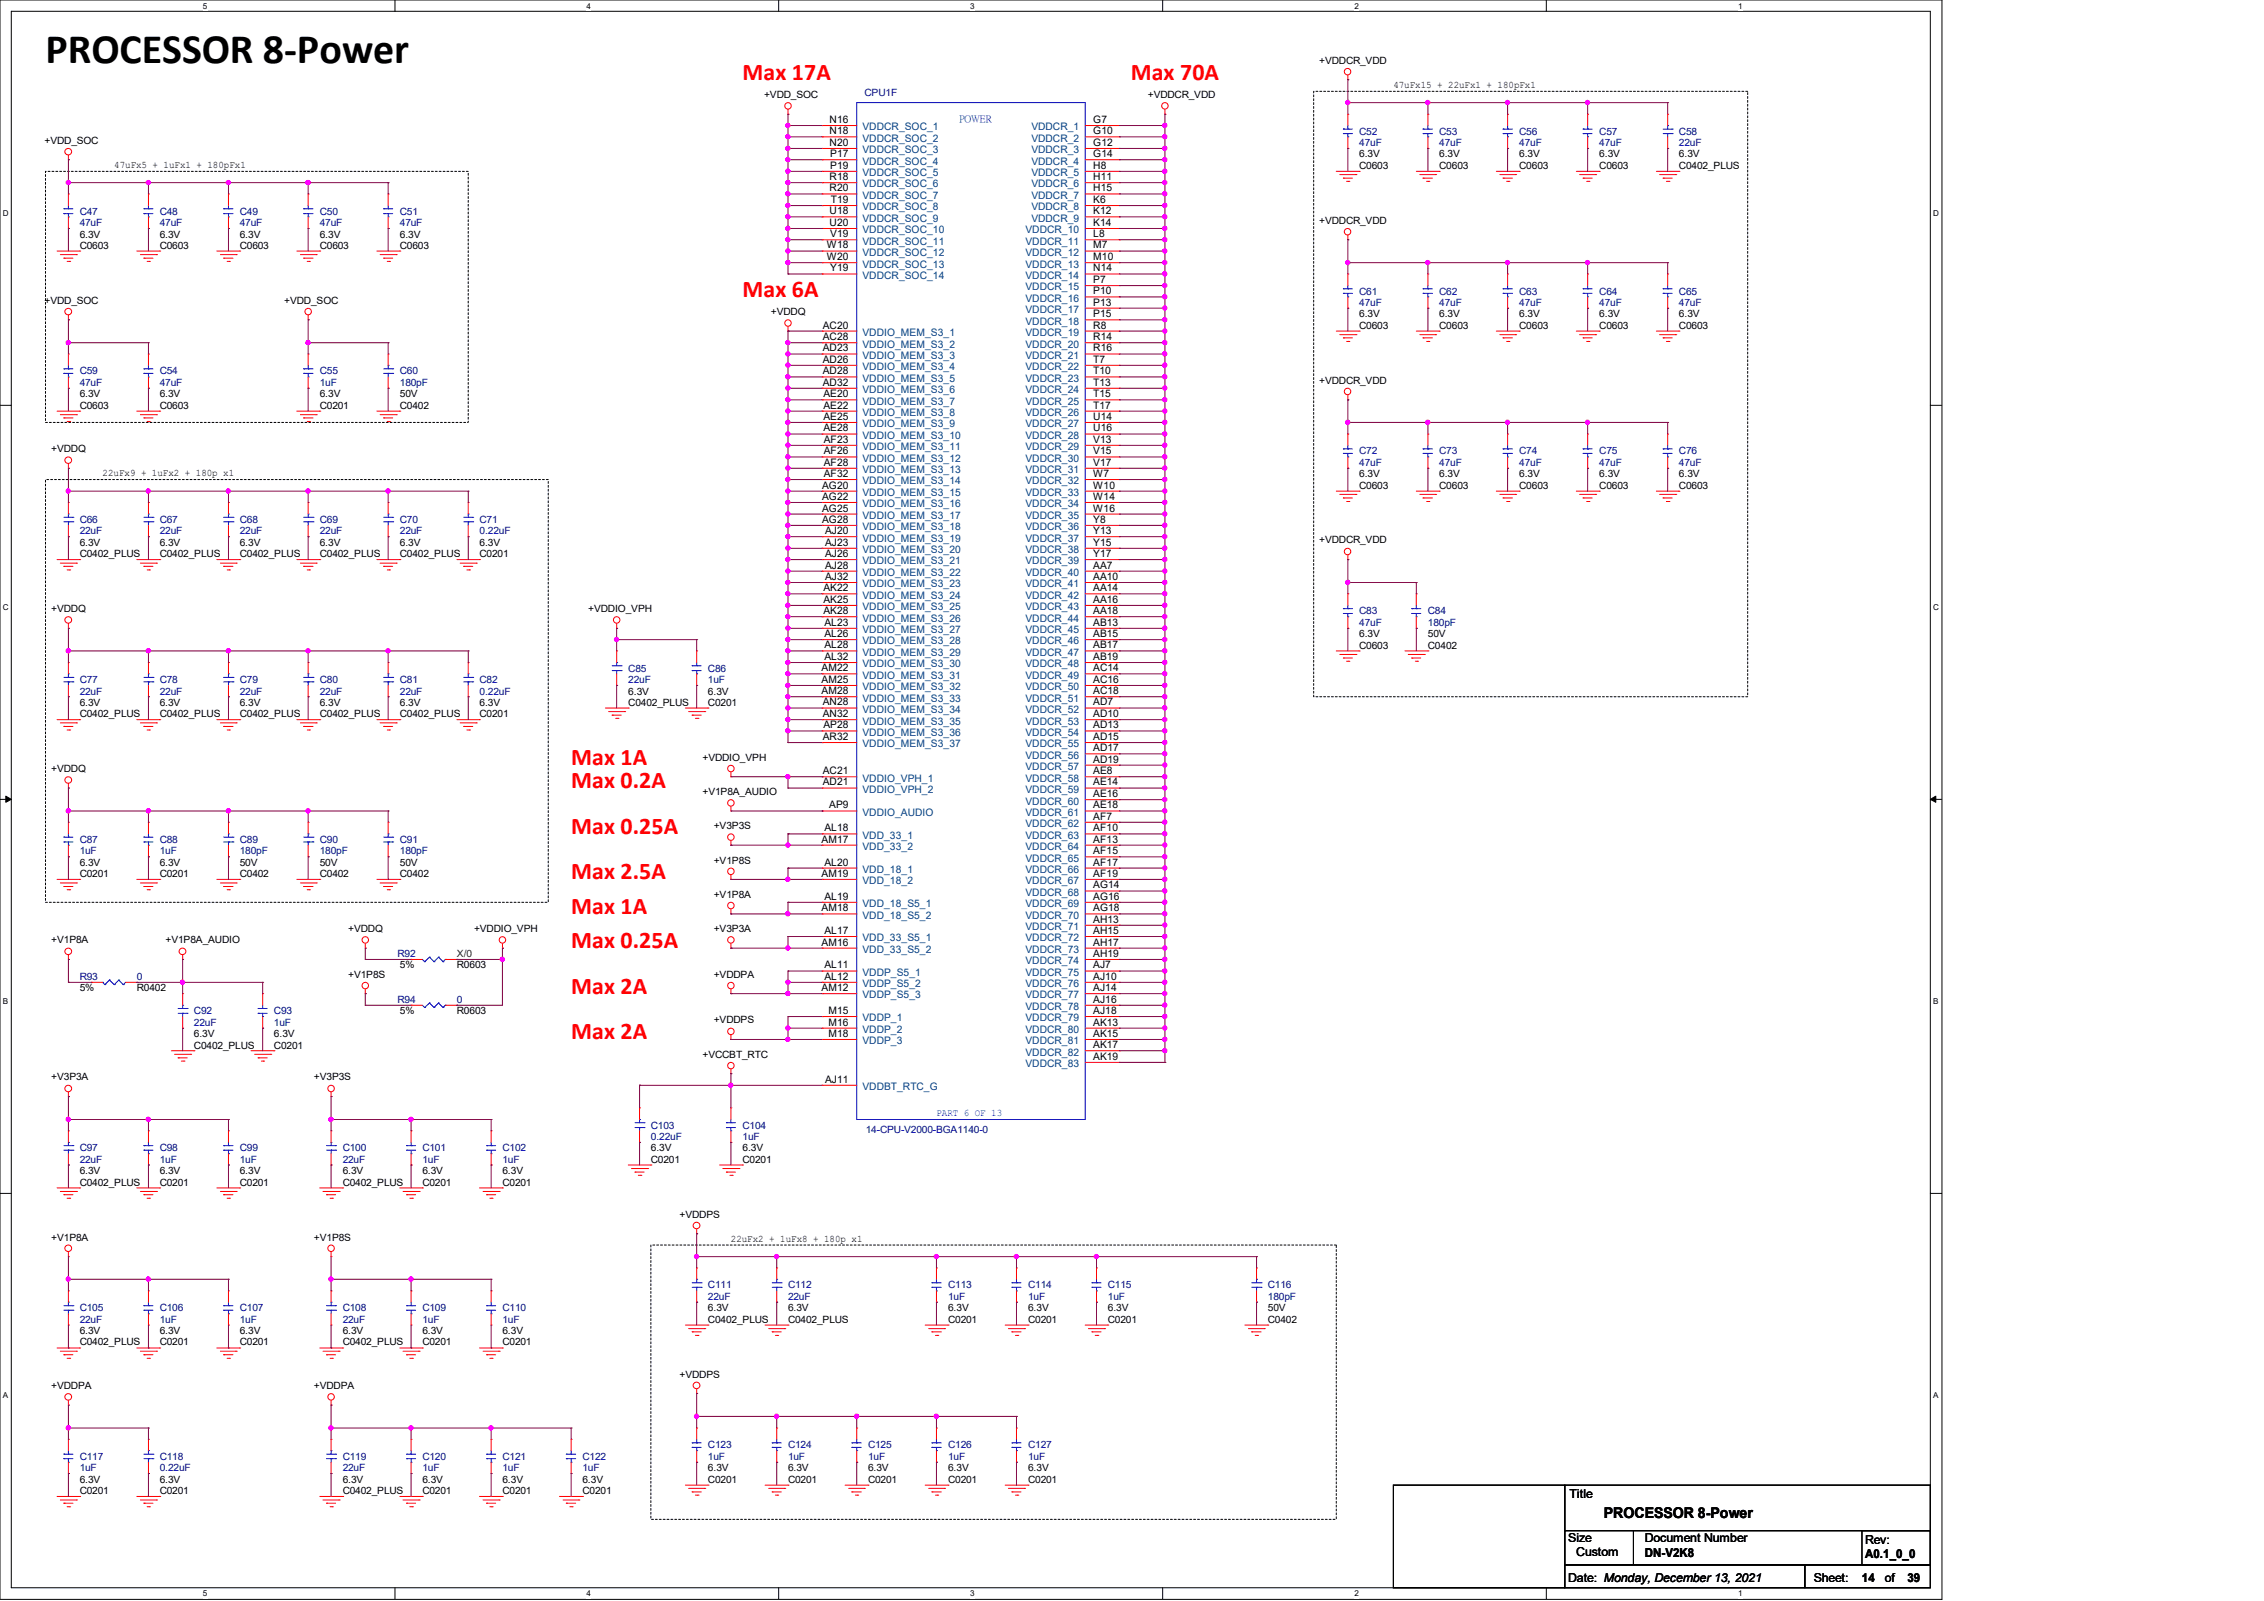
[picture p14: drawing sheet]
<svg xmlns="http://www.w3.org/2000/svg" width="297mm" height="210mm" viewBox="0 0 297 210" stroke-linecap="round" stroke-linejoin="round" font-family="sans-serif">
<defs><g id="words">
<text font-size="5.5" x="6" y="8.2">PROCESSOR 8-Power</text>
<g font-size="3.1" fill="#f00">
<text x="97.4" y="10.5">Max 17A</text>
<text x="148.3" y="10.5">Max 70A</text>
<text x="97.4" y="38.9">Max 6A</text>
<text x="74.9" y="100.4">Max 1A</text>
<text x="74.9" y="103.3">Max 0.2A</text>
<text x="74.9" y="109.3">Max 0.25A</text>
<text x="74.9" y="115.4">Max 2.5A</text>
<text x="74.9" y="119.8">Max 1A</text>
<text x="74.9" y="124.3">Max 0.25A</text>
<text x="74.9" y="130.3">Max 2A</text>
<text x="74.9" y="136.3">Max 2A</text>
</g>
<text font-size="1.9" x="210.4" y="199.2">PROCESSOR 8-Power</text>
<g font-size="1.6">
<text x="205.9" y="196.6">Title</text>
<text x="205.7" y="202.2">Size</text>
<text x="215.8" y="202.2">Document Number</text>
<text x="244.7" y="202.5">Rev:</text>
<text x="205.7" y="207.5">Date: Monday, December 13, 2021</text>
<text x="206.8" y="204.2">Custom</text>
<text x="215.8" y="204.3">DN-V2K8</text>
<text x="238" y="207.5">Sheet:</text>
<text x="244.3" y="207.6">14</text>
<text x="244.7" y="204.4">A0.1_0_0</text>
<text x="247.3" y="207.5">of</text>
<text x="250.2" y="207.6">39</text>
</g>
<g font-size="1.4">
<text x="108.8" y="16.1">N16</text>
<text x="108.8" y="17.6">N18</text>
<text x="143.4" y="16.1">G7</text>
<text x="143.4" y="17.6">G10</text>
<text x="108.8" y="19.1">N20</text>
<text x="108.8" y="23.6">R18</text>
<text x="108.9" y="20.6">P17</text>
<text x="108.9" y="22.1">P19</text>
<text x="143.4" y="19.1">G12</text>
<text x="143.4" y="20.6">G14</text>
<text x="143.4" y="22.1">H8</text>
<text x="143.4" y="23.6">H11</text>
<text x="108.8" y="25.1">R20</text>
<text x="108.8" y="28.1">U18</text>
<text x="108.8" y="29.6">U20</text>
<text x="109" y="26.6">T19</text>
<text x="143.4" y="25.1">H15</text>
<text x="143.4" y="26.6">K6</text>
<text x="143.4" y="28.1">K12</text>
<text x="143.4" y="29.6">K14</text>
<text x="108.5" y="32.6">W18</text>
<text x="108.5" y="34.1">W20</text>
<text x="108.9" y="31.1">V19</text>
<text x="108.9" y="35.6">Y19</text>
<text x="143.4" y="31.1">L8</text>
<text x="143.4" y="32.6">M7</text>
<text x="143.4" y="34.1">M10</text>
<text x="143.4" y="35.6">N14</text>
<text x="143.4" y="37.1">P7</text>
<text x="143.4" y="38.6">P10</text>
<text x="143.4" y="40.1">P13</text>
<text x="143.4" y="41.6">P15</text>
<text x="108" y="43.1">AC20</text>
<text x="108" y="44.6">AC28</text>
<text x="108" y="46.1">AD23</text>
<text x="108" y="47.6">AD26</text>
<text x="143.4" y="43.1">R8</text>
<text x="143.4" y="44.6">R14</text>
<text x="143.4" y="46.1">R16</text>
<text x="143.4" y="47.6">T7</text>
<text x="108" y="49.1">AD28</text>
<text x="108" y="50.6">AD32</text>
<text x="108" y="52.1">AE20</text>
<text x="108" y="53.6">AE22</text>
<text x="143.4" y="49.1">T10</text>
<text x="143.4" y="50.6">T13</text>
<text x="143.4" y="52.1">T15</text>
<text x="143.4" y="53.6">T17</text>
<text x="108" y="55.1">AE25</text>
<text x="108" y="56.6">AE28</text>
<text x="108.1" y="58.1">AF23</text>
<text x="108.1" y="59.6">AF26</text>
<text x="143.4" y="55.1">U14</text>
<text x="143.4" y="56.6">U16</text>
<text x="143.4" y="58.1">V13</text>
<text x="143.4" y="59.6">V15</text>
<text x="107.9" y="64.1">AG20</text>
<text x="107.9" y="65.6">AG22</text>
<text x="108.1" y="61.1">AF28</text>
<text x="108.1" y="62.6">AF32</text>
<text x="143.4" y="61.1">V17</text>
<text x="143.4" y="62.6">W7</text>
<text x="143.4" y="64.1">W10</text>
<text x="143.4" y="65.6">W14</text>
<text x="107.9" y="67.1">AG25</text>
<text x="107.9" y="68.6">AG28</text>
<text x="108.2" y="70.1">AJ20</text>
<text x="108.2" y="71.6">AJ23</text>
<text x="143.4" y="67.1">W16</text>
<text x="143.4" y="68.6">Y8</text>
<text x="143.4" y="70.1">Y13</text>
<text x="143.4" y="71.6">Y15</text>
<text x="108" y="77.6">AK22</text>
<text x="108.2" y="73.1">AJ26</text>
<text x="108.2" y="74.6">AJ28</text>
<text x="108.2" y="76.1">AJ32</text>
<text x="143.4" y="73.1">Y17</text>
<text x="143.4" y="74.6">AA7</text>
<text x="143.4" y="76.1">AA10</text>
<text x="143.4" y="77.6">AA14</text>
<text x="108" y="79.1">AK25</text>
<text x="108" y="80.6">AK28</text>
<text x="108.2" y="82.1">AL23</text>
<text x="108.2" y="83.6">AL26</text>
<text x="143.4" y="79.1">AA16</text>
<text x="143.4" y="80.6">AA18</text>
<text x="143.4" y="82.1">AB13</text>
<text x="143.4" y="83.6">AB15</text>
<text x="107.8" y="88.1">AM22</text>
<text x="107.8" y="89.6">AM25</text>
<text x="108.2" y="85">AL28</text>
<text x="108.2" y="86.6">AL32</text>
<text x="143.4" y="85">AB17</text>
<text x="143.4" y="86.6">AB19</text>
<text x="143.4" y="88.1">AC14</text>
<text x="143.4" y="89.6">AC16</text>
<text x="107.8" y="91.1">AM28</text>
<text x="108" y="92.5">AN28</text>
<text x="108" y="94.1">AN32</text>
<text x="108" y="95.5">AP28</text>
<text x="143.4" y="91.1">AC18</text>
<text x="143.4" y="92.5">AD7</text>
<text x="143.4" y="94.1">AD10</text>
<text x="143.4" y="95.5">AD13</text>
<text x="108" y="97.1">AR32</text>
<text x="108" y="101.6">AC21</text>
<text x="143.4" y="97.1">AD15</text>
<text x="143.4" y="98.6">AD17</text>
<text x="143.4" y="100">AD19</text>
<text x="143.4" y="101.6">AE8</text>
<text x="108" y="103">AD21</text>
<text x="108.8" y="106">AP9</text>
<text x="143.4" y="103">AE14</text>
<text x="143.4" y="104.6">AE16</text>
<text x="143.4" y="106">AE18</text>
<text x="143.4" y="107.5">AF7</text>
<text x="107.8" y="110.5">AM17</text>
<text x="108.2" y="109.1">AL18</text>
<text x="108.2" y="113.5">AL20</text>
<text x="143.4" y="109.1">AF10</text>
<text x="143.4" y="110.5">AF13</text>
<text x="143.4" y="112.1">AF15</text>
<text x="143.4" y="113.5">AF17</text>
<text x="107.8" y="115">AM19</text>
<text x="107.8" y="119.5">AM18</text>
<text x="108.2" y="118">AL19</text>
<text x="143.4" y="115">AF19</text>
<text x="143.4" y="116.5">AG14</text>
<text x="143.4" y="118">AG16</text>
<text x="143.4" y="119.5">AG18</text>
<text x="107.8" y="124">AM16</text>
<text x="108.2" y="122.5">AL17</text>
<text x="143.4" y="121">AH13</text>
<text x="143.4" y="122.5">AH15</text>
<text x="143.4" y="124">AH17</text>
<text x="143.4" y="125.5">AH19</text>
<text x="107.8" y="130">AM12</text>
<text x="108.2" y="127">AL11</text>
<text x="108.2" y="128.5">AL12</text>
<text x="143.4" y="127">AJ7</text>
<text x="143.4" y="128.5">AJ10</text>
<text x="143.4" y="130">AJ14</text>
<text x="143.4" y="131.5">AJ16</text>
<text x="108.7" y="133">M15</text>
<text x="108.7" y="134.5">M16</text>
<text x="108.7" y="136">M18</text>
<text x="143.4" y="133">AJ18</text>
<text x="143.4" y="134.5">AK13</text>
<text x="143.4" y="136">AK15</text>
<text x="143.4" y="137.5">AK17</text>
<text x="108.2" y="142">AJ11</text>
<text x="143.4" y="139">AK19</text>
</g>
<g font-size="1.4" fill="#004080">
<text x="113.2" y="17.1">VDDCR_SOC_1</text>
<text x="135.3" y="17.1">VDDCR_1</text>
<text x="113.2" y="18.6">VDDCR_SOC_2</text>
<text x="113.2" y="20.1">VDDCR_SOC_3</text>
<text x="113.2" y="21.6">VDDCR_SOC_4</text>
<text x="113.2" y="23.1">VDDCR_SOC_5</text>
<text x="135.3" y="18.6">VDDCR_2</text>
<text x="135.3" y="20.1">VDDCR_3</text>
<text x="135.3" y="21.6">VDDCR_4</text>
<text x="135.3" y="23.1">VDDCR_5</text>
<text x="113.2" y="24.6">VDDCR_SOC_6</text>
<text x="113.2" y="26.1">VDDCR_SOC_7</text>
<text x="113.2" y="27.6">VDDCR_SOC_8</text>
<text x="113.2" y="29.1">VDDCR_SOC_9</text>
<text x="135.3" y="24.6">VDDCR_6</text>
<text x="135.3" y="26.1">VDDCR_7</text>
<text x="135.3" y="27.6">VDDCR_8</text>
<text x="135.3" y="29.1">VDDCR_9</text>
<text x="113.2" y="30.6">VDDCR_SOC_10</text>
<text x="113.2" y="32.1">VDDCR_SOC_11</text>
<text x="113.2" y="33.6">VDDCR_SOC_12</text>
<text x="113.2" y="35.1">VDDCR_SOC_13</text>
<text x="134.5" y="30.6">VDDCR_10</text>
<text x="134.5" y="32.1">VDDCR_11</text>
<text x="134.5" y="33.6">VDDCR_12</text>
<text x="134.5" y="35.1">VDDCR_13</text>
<text x="113.2" y="36.6">VDDCR_SOC_14</text>
<text x="134.5" y="36.6">VDDCR_14</text>
<text x="134.5" y="38.1">VDDCR_15</text>
<text x="134.5" y="39.6">VDDCR_16</text>
<text x="134.5" y="41.1">VDDCR_17</text>
<text x="113.2" y="44.1">VDDIO_MEM_S3_1</text>
<text x="113.2" y="45.6">VDDIO_MEM_S3_2</text>
<text x="113.2" y="47.1">VDDIO_MEM_S3_3</text>
<text x="134.5" y="42.6">VDDCR_18</text>
<text x="134.5" y="44.1">VDDCR_19</text>
<text x="134.5" y="45.6">VDDCR_20</text>
<text x="134.5" y="47.1">VDDCR_21</text>
<text x="113.2" y="48.6">VDDIO_MEM_S3_4</text>
<text x="113.2" y="50.1">VDDIO_MEM_S3_5</text>
<text x="113.2" y="51.6">VDDIO_MEM_S3_6</text>
<text x="113.2" y="53.1">VDDIO_MEM_S3_7</text>
<text x="134.5" y="48.6">VDDCR_22</text>
<text x="134.5" y="50.1">VDDCR_23</text>
<text x="134.5" y="51.6">VDDCR_24</text>
<text x="134.5" y="53.1">VDDCR_25</text>
<text x="113.2" y="54.6">VDDIO_MEM_S3_8</text>
<text x="113.2" y="56">VDDIO_MEM_S3_9</text>
<text x="113.2" y="57.6">VDDIO_MEM_S3_10</text>
<text x="113.2" y="59.1">VDDIO_MEM_S3_11</text>
<text x="134.5" y="54.6">VDDCR_26</text>
<text x="134.5" y="56">VDDCR_27</text>
<text x="134.5" y="57.6">VDDCR_28</text>
<text x="134.5" y="59.1">VDDCR_29</text>
<text x="113.2" y="60.6">VDDIO_MEM_S3_12</text>
<text x="113.2" y="62.1">VDDIO_MEM_S3_13</text>
<text x="113.2" y="63.5">VDDIO_MEM_S3_14</text>
<text x="113.2" y="65.1">VDDIO_MEM_S3_15</text>
<text x="134.5" y="60.6">VDDCR_30</text>
<text x="134.5" y="62.1">VDDCR_31</text>
<text x="134.5" y="63.5">VDDCR_32</text>
<text x="134.5" y="65.1">VDDCR_33</text>
<text x="113.2" y="66.5">VDDIO_MEM_S3_16</text>
<text x="113.2" y="68.1">VDDIO_MEM_S3_17</text>
<text x="113.2" y="69.6">VDDIO_MEM_S3_18</text>
<text x="113.2" y="71">VDDIO_MEM_S3_19</text>
<text x="134.5" y="66.5">VDDCR_34</text>
<text x="134.5" y="68.1">VDDCR_35</text>
<text x="134.5" y="69.6">VDDCR_36</text>
<text x="134.5" y="71">VDDCR_37</text>
<text x="113.2" y="72.6">VDDIO_MEM_S3_20</text>
<text x="113.2" y="74">VDDIO_MEM_S3_21</text>
<text x="113.2" y="75.6">VDDIO_MEM_S3_22</text>
<text x="113.2" y="77">VDDIO_MEM_S3_23</text>
<text x="134.5" y="72.6">VDDCR_38</text>
<text x="134.5" y="74">VDDCR_39</text>
<text x="134.5" y="75.6">VDDCR_40</text>
<text x="134.5" y="77">VDDCR_41</text>
<text x="113.2" y="78.5">VDDIO_MEM_S3_24</text>
<text x="113.2" y="80.1">VDDIO_MEM_S3_25</text>
<text x="113.2" y="81.5">VDDIO_MEM_S3_26</text>
<text x="113.2" y="83.1">VDDIO_MEM_S3_27</text>
<text x="134.5" y="78.5">VDDCR_42</text>
<text x="134.5" y="80.1">VDDCR_43</text>
<text x="134.5" y="81.5">VDDCR_44</text>
<text x="134.5" y="83.1">VDDCR_45</text>
<text x="113.2" y="84.5">VDDIO_MEM_S3_28</text>
<text x="113.2" y="86">VDDIO_MEM_S3_29</text>
<text x="113.2" y="87.5">VDDIO_MEM_S3_30</text>
<text x="113.2" y="89">VDDIO_MEM_S3_31</text>
<text x="134.5" y="84.5">VDDCR_46</text>
<text x="134.5" y="86">VDDCR_47</text>
<text x="134.5" y="87.5">VDDCR_48</text>
<text x="134.5" y="89">VDDCR_49</text>
<text x="113.2" y="90.6">VDDIO_MEM_S3_32</text>
<text x="113.2" y="92">VDDIO_MEM_S3_33</text>
<text x="113.2" y="93.5">VDDIO_MEM_S3_34</text>
<text x="113.2" y="95">VDDIO_MEM_S3_35</text>
<text x="134.5" y="90.6">VDDCR_50</text>
<text x="134.5" y="92">VDDCR_51</text>
<text x="134.5" y="93.5">VDDCR_52</text>
<text x="134.5" y="95">VDDCR_53</text>
<text x="113.2" y="96.5">VDDIO_MEM_S3_36</text>
<text x="113.2" y="98">VDDIO_MEM_S3_37</text>
<text x="134.5" y="96.5">VDDCR_54</text>
<text x="134.5" y="98">VDDCR_55</text>
<text x="134.5" y="99.5">VDDCR_56</text>
<text x="134.5" y="101">VDDCR_57</text>
<text x="113.2" y="102.5">VDDIO_VPH_1</text>
<text x="113.2" y="104">VDDIO_VPH_2</text>
<text x="113.2" y="107">VDDIO_AUDIO</text>
<text x="134.5" y="102.5">VDDCR_58</text>
<text x="134.5" y="104">VDDCR_59</text>
<text x="134.5" y="105.5">VDDCR_60</text>
<text x="134.5" y="107">VDDCR_61</text>
<text x="113.2" y="110">VDD_33_1</text>
<text x="113.2" y="111.5">VDD_33_2</text>
<text x="134.5" y="108.5">VDDCR_62</text>
<text x="134.5" y="110">VDDCR_63</text>
<text x="134.5" y="111.5">VDDCR_64</text>
<text x="134.5" y="113">VDDCR_65</text>
<text x="113.2" y="114.5">VDD_18_1</text>
<text x="113.2" y="116">VDD_18_2</text>
<text x="113.2" y="119">VDD_18_S5_1</text>
<text x="134.5" y="114.5">VDDCR_66</text>
<text x="134.5" y="116">VDDCR_67</text>
<text x="134.5" y="117.5">VDDCR_68</text>
<text x="134.5" y="119">VDDCR_69</text>
<text x="113.2" y="120.5">VDD_18_S5_2</text>
<text x="113.2" y="123.5">VDD_33_S5_1</text>
<text x="113.2" y="125">VDD_33_S5_2</text>
<text x="134.5" y="120.5">VDDCR_70</text>
<text x="134.5" y="122">VDDCR_71</text>
<text x="134.5" y="123.5">VDDCR_72</text>
<text x="134.5" y="125">VDDCR_73</text>
<text x="113.2" y="128">VDDP_S5_1</text>
<text x="113.2" y="129.5">VDDP_S5_2</text>
<text x="113.2" y="131">VDDP_S5_3</text>
<text x="134.5" y="126.5">VDDCR_74</text>
<text x="134.5" y="128">VDDCR_75</text>
<text x="134.5" y="129.5">VDDCR_76</text>
<text x="134.5" y="131">VDDCR_77</text>
<text x="113.2" y="134">VDDP_1</text>
<text x="113.2" y="135.5">VDDP_2</text>
<text x="113.2" y="137">VDDP_3</text>
<text x="134.5" y="132.5">VDDCR_78</text>
<text x="134.5" y="134">VDDCR_79</text>
<text x="134.5" y="135.5">VDDCR_80</text>
<text x="134.5" y="137">VDDCR_81</text>
<text x="113.2" y="143">VDDBT_RTC_G</text>
<text x="134.5" y="138.5">VDDCR_82</text>
<text x="134.5" y="140">VDDCR_83</text>
</g>
<g font-size="1.3">
<text x="173.1" y="8.4">+VDDCR_VDD</text>
<text x="182.8" y="11.5">47uFx15 + 22uFx1 + 180pFx1</text>
<text x="100.2" y="12.9">+VDD_SOC</text>
<text x="150.6" y="12.9">+VDDCR_VDD</text>
<text x="5.8" y="18.8">+VDD_SOC</text>
<text x="15" y="22">47uFx5 + 1uFx1 + 180pFx1</text>
<text x="178.3" y="20.7">6.3V</text>
<text x="178.3" y="22.1">C0603</text>
<text x="188.8" y="20.7">6.3V</text>
<text x="188.8" y="22.1">C0603</text>
<text x="199.3" y="20.7">6.3V</text>
<text x="199.3" y="22.1">C0603</text>
<text x="209.8" y="20.7">6.3V</text>
<text x="209.8" y="22.1">C0603</text>
<text x="220.3" y="20.7">6.3V</text>
<text x="220.3" y="22.1">C0402_PLUS</text>
<text x="173.1" y="29.3">+VDDCR_VDD</text>
<text x="10.5" y="31.2">6.3V</text>
<text x="10.5" y="32.6">C0603</text>
<text x="21" y="31.2">6.3V</text>
<text x="21" y="32.6">C0603</text>
<text x="31.5" y="31.2">6.3V</text>
<text x="31.5" y="32.6">C0603</text>
<text x="42" y="31.2">6.3V</text>
<text x="42" y="32.6">C0603</text>
<text x="52.5" y="31.2">6.3V</text>
<text x="52.5" y="32.6">C0603</text>
<text x="5.8" y="39.8">+VDD_SOC</text>
<text x="37.3" y="39.8">+VDD_SOC</text>
<text x="101.1" y="41.3">+VDDQ</text>
<text x="178.3" y="41.6">6.3V</text>
<text x="188.8" y="41.6">6.3V</text>
<text x="199.3" y="41.6">6.3V</text>
<text x="209.8" y="41.6">6.3V</text>
<text x="220.3" y="41.6">6.3V</text>
<text x="178.3" y="43.1">C0603</text>
<text x="188.8" y="43.1">C0603</text>
<text x="199.3" y="43.1">C0603</text>
<text x="209.8" y="43.1">C0603</text>
<text x="220.3" y="43.1">C0603</text>
<text x="10.5" y="52.1">6.3V</text>
<text x="10.5" y="53.6">C0603</text>
<text x="21" y="52.1">6.3V</text>
<text x="21" y="53.6">C0603</text>
<text x="42" y="52.1">6.3V</text>
<text x="42" y="53.6">C0201</text>
<text x="52.5" y="52.1">50V</text>
<text x="52.5" y="53.6">C0402</text>
<text x="173.1" y="50.3">+VDDCR_VDD</text>
<text x="6.7" y="59.3">+VDDQ</text>
<text x="13.5" y="62.5">22uFx9 + 1uFx2 + 180p x1</text>
<text x="178.3" y="62.6">6.3V</text>
<text x="178.3" y="64.1">C0603</text>
<text x="188.8" y="62.6">6.3V</text>
<text x="188.8" y="64.1">C0603</text>
<text x="199.3" y="62.6">6.3V</text>
<text x="199.3" y="64.1">C0603</text>
<text x="209.8" y="62.6">6.3V</text>
<text x="209.8" y="64.1">C0603</text>
<text x="220.3" y="62.6">6.3V</text>
<text x="220.3" y="64.1">C0603</text>
<text x="10.5" y="71.6">6.3V</text>
<text x="21" y="71.6">6.3V</text>
<text x="31.5" y="71.6">6.3V</text>
<text x="42" y="71.6">6.3V</text>
<text x="52.5" y="71.6">6.3V</text>
<text x="62.9" y="71.6">6.3V</text>
<text x="173.1" y="71.3">+VDDCR_VDD</text>
<text x="10.5" y="73.1">C0402_PLUS</text>
<text x="21" y="73.1">C0402_PLUS</text>
<text x="31.5" y="73.1">C0402_PLUS</text>
<text x="42" y="73.1">C0402_PLUS</text>
<text x="52.5" y="73.1">C0402_PLUS</text>
<text x="62.9" y="73.1">C0201</text>
<text x="6.7" y="80.3">+VDDQ</text>
<text x="77.2" y="80.3">+VDDIO_VPH</text>
<text x="178.3" y="83.6">6.3V</text>
<text x="187.3" y="83.6">50V</text>
<text x="178.3" y="85.1">C0603</text>
<text x="187.3" y="85.1">C0402</text>
<text x="10.5" y="92.6">6.3V</text>
<text x="10.5" y="94.1">C0402_PLUS</text>
<text x="21" y="92.6">6.3V</text>
<text x="21" y="94.1">C0402_PLUS</text>
<text x="31.5" y="92.6">6.3V</text>
<text x="31.5" y="94.1">C0402_PLUS</text>
<text x="42" y="92.6">6.3V</text>
<text x="42" y="94.1">C0402_PLUS</text>
<text x="52.5" y="92.6">6.3V</text>
<text x="52.5" y="94.1">C0402_PLUS</text>
<text x="62.9" y="94.1">C0201</text>
<text x="62.9" y="92.6">6.3V</text>
<text x="82.4" y="91.1">6.3V</text>
<text x="82.4" y="92.6">C0402_PLUS</text>
<text x="92.9" y="91.1">6.3V</text>
<text x="92.9" y="92.6">C0201</text>
<text x="6.7" y="101.3">+VDDQ</text>
<text x="92.2" y="99.8">+VDDIO_VPH</text>
<text x="92.2" y="104.3">+V1P8A_AUDIO</text>
<text x="10.5" y="113.6">6.3V</text>
<text x="21" y="113.6">6.3V</text>
<text x="31.5" y="113.6">50V</text>
<text x="42" y="113.6">50V</text>
<text x="52.5" y="113.6">50V</text>
<text x="93.6" y="108.8">+V3P3S</text>
<text x="93.6" y="113.3">+V1P8S</text>
<text x="10.5" y="115.1">C0201</text>
<text x="21" y="115.1">C0201</text>
<text x="31.5" y="115.1">C0402</text>
<text x="42" y="115.1">C0402</text>
<text x="52.5" y="115.1">C0402</text>
<text x="93.6" y="117.8">+V1P8A</text>
<text x="6.7" y="123.7">+V1P8A</text>
<text x="21.7" y="123.7">+V1P8A_AUDIO</text>
<text x="45.7" y="122.3">+VDDQ</text>
<text x="62.2" y="122.3">+VDDIO_VPH</text>
<text x="93.6" y="122.3">+V3P3A</text>
<text x="10.5" y="130.1">5%</text>
<text x="17.9" y="130.1">R0402</text>
<text x="45.7" y="128.3">+V1P8S</text>
<text x="52.5" y="127">5%</text>
<text x="59.9" y="127">R0603</text>
<text x="93.6" y="128.3">+VDDPA</text>
<text x="25.4" y="136.1">6.3V</text>
<text x="25.4" y="137.5">C0402_PLUS</text>
<text x="35.9" y="136.1">6.3V</text>
<text x="35.9" y="137.5">C0201</text>
<text x="52.5" y="133.1">5%</text>
<text x="59.9" y="133.1">R0603</text>
<text x="93.6" y="134.2">+VDDPS</text>
<text x="6.7" y="141.7">+V3P3A</text>
<text x="41.2" y="141.7">+V3P3S</text>
<text x="92.2" y="138.7">+VCCBT_RTC</text>
<text x="10.5" y="154">6.3V</text>
<text x="10.5" y="155.5">C0402_PLUS</text>
<text x="21" y="154">6.3V</text>
<text x="21" y="155.5">C0201</text>
<text x="31.5" y="154">6.3V</text>
<text x="31.5" y="155.5">C0201</text>
<text x="45" y="154">6.3V</text>
<text x="45" y="155.5">C0402_PLUS</text>
<text x="55.4" y="154">6.3V</text>
<text x="55.4" y="155.5">C0201</text>
<text x="65.9" y="154">6.3V</text>
<text x="65.9" y="155.5">C0201</text>
<text x="85.4" y="152.5">C0201</text>
<text x="85.4" y="151">6.3V</text>
<text x="97.4" y="151">6.3V</text>
<text x="97.4" y="152.5">C0201</text>
<text x="89.2" y="159.7">+VDDPS</text>
<text x="6.7" y="162.7">+V1P8A</text>
<text x="41.2" y="162.7">+V1P8S</text>
<text x="95.9" y="162.9">22uFx2 + 1uFx8 + 180p x1</text>
<text x="92.9" y="172">6.3V</text>
<text x="92.9" y="173.5">C0402_PLUS</text>
<text x="103.4" y="172">6.3V</text>
<text x="103.4" y="173.5">C0402_PLUS</text>
<text x="124.4" y="172">6.3V</text>
<text x="124.4" y="173.5">C0201</text>
<text x="134.9" y="172">6.3V</text>
<text x="134.9" y="173.5">C0201</text>
<text x="145.3" y="172">6.3V</text>
<text x="145.3" y="173.5">C0201</text>
<text x="166.3" y="172">50V</text>
<text x="166.3" y="173.5">C0402</text>
<text x="10.5" y="175">6.3V</text>
<text x="10.5" y="176.5">C0402_PLUS</text>
<text x="21" y="175">6.3V</text>
<text x="21" y="176.5">C0201</text>
<text x="31.5" y="175">6.3V</text>
<text x="31.5" y="176.5">C0201</text>
<text x="45" y="175">6.3V</text>
<text x="45" y="176.5">C0402_PLUS</text>
<text x="55.4" y="175">6.3V</text>
<text x="55.4" y="176.5">C0201</text>
<text x="65.9" y="175">6.3V</text>
<text x="65.9" y="176.5">C0201</text>
<text x="6.7" y="182.2">+VDDPA</text>
<text x="41.2" y="182.2">+VDDPA</text>
<text x="89.2" y="180.7">+VDDPS</text>
<text x="10.5" y="194.5">6.3V</text>
<text x="10.5" y="196">C0201</text>
<text x="21" y="196">C0201</text>
<text x="21" y="194.5">6.3V</text>
<text x="45" y="194.5">6.3V</text>
<text x="45" y="196">C0402_PLUS</text>
<text x="55.4" y="194.5">6.3V</text>
<text x="55.4" y="196">C0201</text>
<text x="65.9" y="194.5">6.3V</text>
<text x="65.9" y="196">C0201</text>
<text x="76.4" y="194.5">6.3V</text>
<text x="76.4" y="196">C0201</text>
<text x="92.9" y="193">6.3V</text>
<text x="92.9" y="194.5">C0201</text>
<text x="103.4" y="193">6.3V</text>
<text x="103.4" y="194.5">C0201</text>
<text x="113.9" y="193">6.3V</text>
<text x="113.9" y="194.5">C0201</text>
<text x="124.4" y="193">6.3V</text>
<text x="124.4" y="194.5">C0201</text>
<text x="134.9" y="193">6.3V</text>
<text x="134.9" y="194.5">C0201</text>
</g>
<g font-size="1.3" fill="#000080">
<text x="113.4" y="12.6">CPU1F</text>
<text x="178.3" y="17.7">C52</text>
<text x="188.8" y="17.7">C53</text>
<text x="199.3" y="17.7">C56</text>
<text x="209.8" y="17.7">C57</text>
<text x="220.3" y="17.7">C58</text>
<text x="178.3" y="19.1">47uF</text>
<text x="188.8" y="19.1">47uF</text>
<text x="199.3" y="19.1">47uF</text>
<text x="209.8" y="19.1">47uF</text>
<text x="220.3" y="19.1">22uF</text>
<text x="10.5" y="28.2">C47</text>
<text x="10.5" y="29.6">47uF</text>
<text x="21" y="28.2">C48</text>
<text x="21" y="29.6">47uF</text>
<text x="31.5" y="28.2">C49</text>
<text x="31.5" y="29.6">47uF</text>
<text x="42" y="28.2">C50</text>
<text x="42" y="29.6">47uF</text>
<text x="52.5" y="28.2">C51</text>
<text x="52.5" y="29.6">47uF</text>
<text x="178.3" y="38.7">C61</text>
<text x="178.3" y="40.1">47uF</text>
<text x="188.8" y="38.7">C62</text>
<text x="188.8" y="40.1">47uF</text>
<text x="199.3" y="38.7">C63</text>
<text x="199.3" y="40.1">47uF</text>
<text x="209.8" y="38.7">C64</text>
<text x="209.8" y="40.1">47uF</text>
<text x="220.3" y="38.7">C65</text>
<text x="220.3" y="40.1">47uF</text>
<text x="10.5" y="49.1">C59</text>
<text x="10.5" y="50.6">47uF</text>
<text x="21" y="49.1">C54</text>
<text x="21" y="50.6">47uF</text>
<text x="42" y="49.1">C55</text>
<text x="42" y="50.6">1uF</text>
<text x="52.5" y="49.1">C60</text>
<text x="52.5" y="50.6">180pF</text>
<text x="178.3" y="59.6">C72</text>
<text x="188.8" y="59.6">C73</text>
<text x="199.3" y="59.6">C74</text>
<text x="209.8" y="59.6">C75</text>
<text x="220.3" y="59.6">C76</text>
<text x="178.3" y="61.1">47uF</text>
<text x="188.8" y="61.1">47uF</text>
<text x="199.3" y="61.1">47uF</text>
<text x="209.8" y="61.1">47uF</text>
<text x="220.3" y="61.1">47uF</text>
<text x="10.5" y="68.6">C66</text>
<text x="10.5" y="70.1">22uF</text>
<text x="21" y="68.6">C67</text>
<text x="21" y="70.1">22uF</text>
<text x="31.5" y="68.6">C68</text>
<text x="31.5" y="70.1">22uF</text>
<text x="42" y="68.6">C69</text>
<text x="42" y="70.1">22uF</text>
<text x="52.5" y="68.6">C70</text>
<text x="52.5" y="70.1">22uF</text>
<text x="62.9" y="68.6">C71</text>
<text x="62.9" y="70.1">0.22uF</text>
<text x="178.3" y="80.6">C83</text>
<text x="178.3" y="82.1">47uF</text>
<text x="187.3" y="80.6">C84</text>
<text x="187.3" y="82.1">180pF</text>
<text x="10.5" y="89.6">C77</text>
<text x="21" y="89.6">C78</text>
<text x="31.5" y="89.6">C79</text>
<text x="42" y="89.6">C80</text>
<text x="52.5" y="89.6">C81</text>
<text x="62.9" y="89.6">C82</text>
<text x="82.4" y="88.1">C85</text>
<text x="82.4" y="89.6">22uF</text>
<text x="92.9" y="88.1">C86</text>
<text x="92.9" y="89.6">1uF</text>
<text x="10.5" y="91.1">22uF</text>
<text x="21" y="91.1">22uF</text>
<text x="31.5" y="91.1">22uF</text>
<text x="42" y="91.1">22uF</text>
<text x="52.5" y="91.1">22uF</text>
<text x="62.9" y="91.1">0.22uF</text>
<text x="10.5" y="110.6">C87</text>
<text x="10.5" y="112.1">1uF</text>
<text x="21" y="110.6">C88</text>
<text x="21" y="112.1">1uF</text>
<text x="31.5" y="110.6">C89</text>
<text x="31.5" y="112.1">180pF</text>
<text x="42" y="110.6">C90</text>
<text x="42" y="112.1">180pF</text>
<text x="52.5" y="110.6">C91</text>
<text x="52.5" y="112.1">180pF</text>
<text x="52.2" y="125.6">R92</text>
<text x="10.5" y="128.6">R93</text>
<text x="17.9" y="128.6">0</text>
<text x="52.2" y="131.5">R94</text>
<text x="59.9" y="131.5">0</text>
<text x="25.4" y="133.1">C92</text>
<text x="25.4" y="134.5">22uF</text>
<text x="35.9" y="133.1">C93</text>
<text x="35.9" y="134.5">1uF</text>
<text x="85.4" y="148">C103</text>
<text x="85.4" y="149.5">0.22uF</text>
<text x="97.4" y="148">C104</text>
<text x="97.4" y="149.5">1uF</text>
<text x="113.6" y="148.6">14-CPU-V2000-BGA1140-0</text>
<text x="10.5" y="151">C97</text>
<text x="10.5" y="152.5">22uF</text>
<text x="21" y="151">C98</text>
<text x="21" y="152.5">1uF</text>
<text x="31.5" y="151">C99</text>
<text x="31.5" y="152.5">1uF</text>
<text x="45" y="151">C100</text>
<text x="45" y="152.5">22uF</text>
<text x="55.4" y="151">C101</text>
<text x="55.4" y="152.5">1uF</text>
<text x="65.9" y="151">C102</text>
<text x="65.9" y="152.5">1uF</text>
<text x="10.5" y="172">C105</text>
<text x="10.5" y="173.5">22uF</text>
<text x="21" y="172">C106</text>
<text x="21" y="173.5">1uF</text>
<text x="31.5" y="172">C107</text>
<text x="31.5" y="173.5">1uF</text>
<text x="45" y="172">C108</text>
<text x="45" y="173.5">22uF</text>
<text x="55.4" y="172">C109</text>
<text x="55.4" y="173.5">1uF</text>
<text x="65.9" y="172">C110</text>
<text x="65.9" y="173.5">1uF</text>
<text x="92.9" y="169">C111</text>
<text x="92.9" y="170.5">22uF</text>
<text x="103.4" y="169">C112</text>
<text x="103.4" y="170.5">22uF</text>
<text x="124.4" y="169">C113</text>
<text x="124.4" y="170.5">1uF</text>
<text x="134.9" y="169">C114</text>
<text x="134.9" y="170.5">1uF</text>
<text x="145.3" y="169">C115</text>
<text x="145.3" y="170.5">1uF</text>
<text x="166.3" y="169">C116</text>
<text x="166.3" y="170.5">180pF</text>
<text x="10.5" y="191.5">C117</text>
<text x="21" y="191.5">C118</text>
<text x="45" y="191.5">C119</text>
<text x="55.4" y="191.5">C120</text>
<text x="65.9" y="191.5">C121</text>
<text x="76.4" y="191.5">C122</text>
<text x="92.9" y="190">C123</text>
<text x="92.9" y="191.5">1uF</text>
<text x="103.4" y="190">C124</text>
<text x="103.4" y="191.5">1uF</text>
<text x="113.9" y="190">C125</text>
<text x="113.9" y="191.5">1uF</text>
<text x="124.4" y="190">C126</text>
<text x="124.4" y="191.5">1uF</text>
<text x="134.9" y="190">C127</text>
<text x="134.9" y="191.5">1uF</text>
<text x="10.5" y="193">1uF</text>
<text x="21" y="193">0.22uF</text>
<text x="45" y="193">22uF</text>
<text x="55.4" y="193">1uF</text>
<text x="65.9" y="193">1uF</text>
<text x="76.4" y="193">1uF</text>
</g>
<g font-size="1.3" fill="#00f">
<text x="125.9" y="16">POWER</text>
<text x="122.8" y="146.4">PART 6 OF 13</text>
</g>
<text font-size="1.3" fill="#008000" x="59.9" y="125.6">X/0</text>
<g font-size="1.1">
<text x="26.6" y="1.1">5</text>
<text x="77" y="1.1">4</text>
<text x="127.3" y="1.1">3</text>
<text x="177.7" y="1.1">2</text>
<text x="228" y="1.1">1</text>
<text x=".4" y="28.3">D</text>
<text x="253.6" y="28.3">D</text>
<text x=".4" y="80">C</text>
<text x="253.6" y="80">C</text>
<text x=".4" y="131.7">B</text>
<text x="253.6" y="131.7">B</text>
<text x=".4" y="183.3">A</text>
<text x="253.6" y="183.3">A</text>
<text x="26.6" y="209.4">5</text>
<text x="77" y="209.4">4</text>
<text x="127.3" y="209.4">3</text>
<text x="177.7" y="209.4">2</text>
<text x="228" y="209.4">1</text>
</g>
</g></defs>
<path d="M0 0h254.8v209.8h-254.8zM1.5 1.5h251.7v206.8h-251.7z" fill="none" stroke="#000" stroke-width=".13"/>
<g fill="#fff">
<path d="M26.6 .2h.6v1.2h-.6z"/>
<path d="M26.6 208.4h.6v1.2h-.6z"/>
</g>
<path d="M51.8 0v1.5M51.8 208.3v1.5" fill="none" stroke="#000" stroke-width=".13"/>
<g fill="#fff">
<path d="M77 .2h.6v1.2h-.6z"/>
<path d="M77 208.4h.6v1.2h-.6z"/>
</g>
<path d="M102.2 0v1.5M102.2 208.3v1.5" fill="none" stroke="#000" stroke-width=".13"/>
<g fill="#fff">
<path d="M127.3 .2h.6v1.2h-.6z"/>
<path d="M127.3 208.4h.6v1.2h-.6z"/>
</g>
<path d="M152.5 0v1.5M152.5 208.3v1.5" fill="none" stroke="#000" stroke-width=".13"/>
<g fill="#fff">
<path d="M177.7 .2h.6v1.2h-.6z"/>
<path d="M177.7 208.4h.6v1.2h-.6z"/>
</g>
<path d="M202.9 0v1.5M202.9 208.3v1.5" fill="none" stroke="#000" stroke-width=".13"/>
<g fill="#fff">
<path d="M228 .2h.6v1.2h-.6z"/>
<path d="M228 208.4h.6v1.2h-.6z"/>
<path d="M.4 27.3h.7v1.2h-.7z"/>
<path d="M253.6 27.3h.8v1.2h-.8z"/>
<path d="M.4 79h.7v1.2h-.7z"/>
<path d="M253.6 79h.8v1.2h-.8z"/>
</g>
<path d="M0 53.2h1.5M253.2 53.2h1.5" fill="none" stroke="#000" stroke-width=".13"/>
<g fill="#fff">
<path d="M.4 130.7h.7v1.2h-.7z"/>
<path d="M253.6 130.7h.7v1.2h-.7z"/>
</g>
<path d="M0 104.9h1.5M253.2 104.9h1.5" fill="none" stroke="#000" stroke-width=".13"/>
<path d="M.8 104.4l.7 .5-.7 .3zM253.2 104.9l.8-.5v.8z" fill="#000" stroke="#000" stroke-width=".13"/>
<g fill="#fff">
<path d="M.4 182.4h.7v1.2h-.7z"/>
<path d="M253.6 182.4h.7v1.2h-.7z"/>
</g>
<path d="M0 156.5h1.5M253.2 156.5h1.5M182.8 194.8h22.5v13.5h-22.5zM205.3 194.8h47.9v6h-47.9zM205.3 200.8h9v4.5h-9zM205.3 205.3h31.5v3h-31.5zM214.3 200.8h38.9v4.5h-38.9zM236.8 205.3h16.4v3h-16.4zM244.3 200.8h8.9v4.5h-8.9z" fill="none" stroke="#000" stroke-width=".13"/>
<path d="M172.3 12h57v79.4h-57zM6 22.5h55.4v32.9h-55.4zM6 62.9h65.9v55.5h-65.9zM85.4 163.3h89.9v36h-89.9z" fill="none" stroke="#000" stroke-width=".13" stroke-dasharray=".3"/>
<g fill="none" stroke="#f00" stroke-width=".13">
<path d="M103.4 15h.1M103.4 14.4v.6M107.9 16.5h.1M107.9 17.9h.1M107.9 19.5h.1M107.9 16.5h4.5M107.9 17.9h4.5M107.9 19.5h4.5M142.4 16.5h4.5M142.4 17.9h4.5M142.4 19.5h4.5M146.9 16.5h.1"/>
<path d="M146.9 17.9h.1M146.9 19.5h.1M152.8 15h.1M152.8 14.4v.6M176.8 10.5h.1M176.8 15h.1M176.8 19.5h.1M176.8 9.9v.6M176.8 15v1.5M176.8 17.9v1.6M187.3 15h.1M187.3 19.5h.1"/>
<path d="M187.3 15v1.5M187.3 17.9v1.6M197.8 15h.1M197.8 19.5h.1M197.8 15v1.5M197.8 17.9v1.6M208.3 15h.1M208.3 19.5h.1M208.3 15v1.5M208.3 17.9v1.6M218.8 19.5h.1M218.8 15h.1"/>
<path d="M218.8 15v1.5M218.8 17.9v1.6M7.5 32.9h3M7.9 33.4h2.1M8.4 33.9h.1M8.4 33.9h1.2M8.8 34.3h.3M9 21h.1M9 25.4h.1M9 30h.1M9 20.4v.6M9 25.4v1.6"/>
<path d="M9 28.4v1.6M9.1 34.3h.1M10 33.4h.1M10.5 32.9h.1M17.9 32.9h3.1M18.4 33.4h2.1M18.9 33.9h.1M18.9 33.9h1.2M19.3 34.3h.3M19.5 25.4h.1M19.5 30h.1M19.5 25.4v1.6"/>
<path d="M19.5 28.4v1.6M19.6 34.3h.1M20.5 33.4h.1M21 32.9h.1M28.4 32.9h3.1M28.9 33.4h2.1M29.3 33.9h.1M29.3 33.9h1.3M29.8 34.3h.3M30 25.4h.1M30 30h.1M30 25.4v1.6"/>
<path d="M30 28.4v1.6M30.1 34.3h.1M31 33.4h.1M31.5 32.9h.1M38.9 32.9h3.1M39.4 33.4h2.1M39.8 33.9h.1M39.8 33.9h1.3M40.3 34.3h.3M40.4 25.4h.1M40.4 30h.1M40.4 25.4v1.6"/>
<path d="M40.4 28.4v1.6M40.6 34.3h.1M41.5 33.4h.1M42 32.9h.1M49.4 32.9h3.1M49.9 33.4h2.1M50.3 33.9h.1M50.3 33.9h1.2M50.8 34.3h.3M50.9 25.4h.1M50.9 30h.1M50.9 25.4v1.6"/>
<path d="M50.9 28.4v1.6M51.1 34.3h.1M52 33.4h.1M52.5 32.9h.1M107.9 21h.1M107.9 22.5h.1M107.9 24h.1M107.9 25.4h.1M107.9 27h.1M107.9 28.4h.1M107.9 30h.1M107.9 31.5h.1"/>
<path d="M107.9 32.9h.1M107.9 34.5h.1M107.9 35.9h.1M107.9 32.9h4.5M107.9 22.5h4.5M107.9 21h4.5M107.9 24h4.5M107.9 25.4h4.5M107.9 27h4.5M107.9 28.4h4.5M107.9 30h4.5M107.9 31.5h4.5"/>
<path d="M107.9 34.5h4.5M107.9 35.9h4.5M142.4 32.9h4.5M142.4 22.5h4.5M142.4 21h4.5M142.4 24h4.5M142.4 25.4h4.5M142.4 27h4.5M142.4 28.4h4.5M142.4 30h4.5M142.4 31.5h4.5M142.4 34.5h4.5"/>
<path d="M142.4 35.9h4.5M142.4 37.5h4.5M142.4 38.9h4.5M146.9 21h.1M146.9 22.5h.1M146.9 24h.1M146.9 25.4h.1M146.9 27h.1M146.9 28.4h.1M146.9 30h.1M146.9 31.5h.1M146.9 32.9h.1"/>
<path d="M146.9 34.5h.1M146.9 35.9h.1M146.9 37.5h.1M146.9 38.9h.1M175.3 22.5h3M175.8 22.9h2.1M176.2 23.4h.1M176.2 23.4h1.2M176.7 23.8h.3M176.8 31.5h.1M176.8 35.9h.1M176.8 30.9v.6"/>
<path d="M176.8 35.9v1.6M176.8 38.9v1.5M177 23.8h.1M177.9 22.9h.1M178.3 22.5h.1M185.8 22.5h3M186.3 22.9h2M186.7 23.4h.1M186.7 23.4h1.2M187.2 23.8h.3M187.3 35.9h.1M187.3 35.9v1.6"/>
<path d="M187.3 38.9v1.5M187.5 23.8h.1M188.3 22.9h.1M188.8 22.5h.1M196.3 22.5h3M196.8 22.9h2M197.2 23.4h.1M197.2 23.4h1.2M197.7 23.8h.3M197.8 35.9h.1M197.8 35.9v1.6M197.8 38.9v1.5"/>
<path d="M198 23.8h.1M198.8 22.9h.1M199.3 22.5h.1M206.8 22.5h3M207.2 22.9h2.1M207.7 23.4h.1M207.7 23.4h1.2M208.2 23.8h.2M208.3 35.9h.1M208.3 35.9v1.6M208.3 38.9v1.5M208.4 23.8h.1"/>
<path d="M209.3 22.9h.1M209.8 22.5h.1M217.3 22.5h3M217.7 22.9h2.1M218.2 23.4h.1M218.2 23.4h1.2M218.6 23.8h.3M218.8 35.9h.1M218.8 35.9v1.6M218.8 38.9v1.5M218.9 23.8h.1M219.8 22.9h.1"/>
<path d="M220.3 22.5h.1M7.5 53.9h3M7.9 54.4h2.1M8.4 54.8h.1M8.4 54.8h1.2M8.8 55.3h.3M9 42h.1M9 46.4h.1M9 50.9h.1M9 41.4v.6M9 46.4v1.5M9 49.4v1.5"/>
<path d="M9.1 55.3h.1M10 54.4h.1M10.5 53.9h.1M17.9 53.9h3.1M18.4 54.4h2.1M18.9 54.8h.1M18.9 54.8h1.2M19.3 55.3h.3M19.5 46.4h.1M19.5 50.9h.1M19.5 46.4v1.5M19.5 49.4v1.5"/>
<path d="M19.6 55.3h.1M20.5 54.4h.1M21 53.9h.1M38.9 53.9h3.1M39.4 54.4h2.1M39.8 54.8h.1M39.8 54.8h1.3M40.3 55.3h.3M40.4 42h.1M40.4 46.4h.1M40.4 50.9h.1M40.4 41.4v.6"/>
<path d="M40.4 46.4v1.5M40.4 49.4v1.5M40.6 55.3h.1M41.5 54.4h.1M42 53.9h.1M49.4 53.9h3.1M49.9 54.4h2.1M50.3 54.8h.1M50.3 54.8h1.2M50.8 55.3h.3M50.9 50.9h.1M50.9 46.4h.1"/>
<path d="M50.9 46.4v1.5M50.9 49.4v1.5M51.1 55.3h.1M52 54.4h.1M52.5 53.9h.1M103.4 43.4h.1M103.4 42.8v.6M107.9 43.4h.1M107.9 45h.1M107.9 46.4h.1M107.9 47.9h.1M107.9 49.4h.1"/>
<path d="M107.9 50.9h.1M107.9 52.5h.1M107.9 53.9h.1M107.9 55.4h.1M107.9 56.9h.1M107.9 58.4h.1M107.9 59.9h.1M107.9 53.9h4.5M107.9 43.4h4.5M107.9 45h4.5M107.9 46.4h4.5M107.9 47.9h4.5"/>
<path d="M107.9 49.4h4.5M107.9 50.9h4.5M107.9 52.5h4.5M107.9 55.4h4.5M107.9 56.9h4.5M107.9 58.4h4.5M107.9 59.9h4.5M142.4 53.9h4.5M142.4 43.4h4.5M142.4 45h4.5M142.4 46.4h4.5M142.4 47.9h4.5"/>
<path d="M142.4 49.4h4.5M142.4 50.9h4.5M142.4 52.5h4.5M142.4 55.4h4.5M142.4 56.9h4.5M142.4 58.4h4.5M142.4 59.9h4.5M142.4 40.4h4.5M142.4 42h4.5M146.9 40.4h.1M146.9 42h.1M146.9 43.4h.1"/>
<path d="M146.9 45h.1M146.9 46.4h.1M146.9 47.9h.1M146.9 49.4h.1M146.9 50.9h.1M146.9 52.5h.1M146.9 53.9h.1M146.9 55.4h.1M146.9 56.9h.1M146.9 58.4h.1M146.9 59.9h.1M175.3 43.4h3"/>
<path d="M175.8 43.9h2.1M176.2 44.3h.1M176.2 44.3h1.2M176.7 44.8h.3M176.8 52.5h.1M176.8 56.9h.1M176.8 40.4h.1M176.8 51.8v.7M176.8 56.9v1.5M176.8 59.9v1.5M177 44.8h.1M177.9 43.9h.1"/>
<path d="M178.3 43.4h.1M185.8 43.4h3M186.3 43.9h2M186.7 44.3h.1M186.7 44.3h1.2M187.2 44.8h.3M187.3 56.9h.1M187.3 40.4h.1M187.3 56.9v1.5M187.3 59.9v1.5M187.5 44.8h.1M188.3 43.9h.1"/>
<path d="M188.8 43.4h.1M196.3 43.4h3M196.8 43.9h2M197.2 44.3h.1M197.2 44.3h1.2M197.7 44.8h.3M197.8 40.4h.1M197.8 56.9h.1M197.8 56.9v1.5M197.8 59.9v1.5M198 44.8h.1M198.8 43.9h.1"/>
<path d="M199.3 43.4h.1M206.8 43.4h3M207.2 43.9h2.1M207.7 44.3h.1M207.7 44.3h1.2M208.2 44.8h.2M208.3 56.9h.1M208.3 40.4h.1M208.3 56.9v1.5M208.3 59.9v1.5M208.4 44.8h.1M209.3 43.9h.1"/>
<path d="M209.8 43.4h.1M217.3 43.4h3M217.7 43.9h2.1M218.2 44.3h.1M218.2 44.3h1.2M218.6 44.8h.3M218.8 56.9h.1M218.8 40.4h.1M218.8 56.9v1.5M218.8 59.9v1.5M218.9 44.8h.1M219.8 43.9h.1"/>
<path d="M220.3 43.4h.1M7.5 73.4h3M7.9 73.9h2.1M8.4 74.3h.1M8.4 74.3h1.2M8.8 74.8h.3M9 61.4h.1M9 70.4h.1M9 65.9h.1M9 60.8v.6M9 65.9v1.5M9 68.9v1.5"/>
<path d="M9.1 74.8h.1M10 73.9h.1M10.5 73.4h.1M17.9 73.4h3.1M18.4 73.9h2.1M18.9 74.3h.1M18.9 74.3h1.2M19.3 74.8h.3M19.5 70.4h.1M19.5 65.9h.1M19.5 65.9v1.5M19.5 68.9v1.5"/>
<path d="M19.6 74.8h.1M20.5 73.9h.1M21 73.4h.1M28.4 73.4h3.1M28.9 73.9h2.1M29.3 74.3h.1M29.3 74.3h1.3M29.8 74.8h.3M30 70.4h.1M30 65.9h.1M30 65.9v1.5M30 68.9v1.5"/>
<path d="M30.1 74.8h.1M31 73.9h.1M31.5 73.4h.1M38.9 73.4h3.1M39.4 73.9h2.1M39.8 74.3h.1M39.8 74.3h1.3M40.3 74.8h.3M40.4 70.4h.1M40.4 65.9h.1M40.4 65.9v1.5M40.4 68.9v1.5"/>
<path d="M40.6 74.8h.1M41.5 73.9h.1M42 73.4h.1M49.4 73.4h3.1M49.9 73.9h2.1M50.3 74.3h.1M50.3 74.3h1.2M50.8 74.8h.3M50.9 70.4h.1M50.9 65.9h.1M50.9 65.9v1.5M50.9 68.9v1.5"/>
<path d="M51.1 74.8h.1M52 73.9h.1M52.5 73.4h.1M59.9 73.4h3M60.4 73.9h2.1M60.8 74.3h.1M60.8 74.3h1.2M61.3 74.8h.3M61.4 70.4h.1M61.4 65.9h.1M61.4 65.9v1.5M61.4 68.9v1.5"/>
<path d="M61.6 74.8h.1M62.5 73.9h.1M62.9 73.4h.1M107.9 61.4h.1M107.9 62.9h.1M107.9 64.4h.1M107.9 65.9h.1M107.9 67.4h.1M107.9 68.9h.1M107.9 70.4h.1M107.9 71.9h.1M107.9 73.4h.1"/>
<path d="M107.9 74.9h.1M107.9 76.4h.1M107.9 77.9h.1M107.9 79.4h.1M107.9 73.4h4.5M107.9 64.4h4.5M107.9 61.4h4.5M107.9 62.9h4.5M107.9 65.9h4.5M107.9 67.4h4.5M107.9 68.9h4.5M107.9 70.4h4.5"/>
<path d="M107.9 71.9h4.5M107.9 74.9h4.5M107.9 76.4h4.5M107.9 77.9h4.5M107.9 79.4h4.5M142.4 73.4h4.5M142.4 64.4h4.5M142.4 61.4h4.5M142.4 62.9h4.5M142.4 65.9h4.5M142.4 67.4h4.5M142.4 68.9h4.5"/>
<path d="M142.4 70.4h4.5M142.4 71.9h4.5M142.4 74.9h4.5M142.4 76.4h4.5M142.4 77.9h4.5M142.4 79.4h4.5M146.9 61.4h.1M146.9 62.9h.1M146.9 64.4h.1M146.9 65.9h.1M146.9 67.4h.1M146.9 68.9h.1"/>
<path d="M146.9 70.4h.1M146.9 71.9h.1M146.9 73.4h.1M146.9 74.9h.1M146.9 76.4h.1M146.9 77.9h.1M146.9 79.4h.1M175.3 64.4h3M175.8 64.9h2.1M176.2 65.3h.1M176.2 65.3h1.2M176.7 65.8h.3"/>
<path d="M176.8 73.4h.1M176.8 77.9h.1M176.8 61.4h.1M176.8 72.8v.6M176.8 77.9v1.5M177 65.8h.1M177.9 64.9h.1M178.3 64.4h.1M185.8 77.9h.1M185.8 64.4h3M185.8 77.9v1.5M186.3 64.9h2"/>
<path d="M186.7 65.3h.1M186.7 65.3h1.2M187.2 65.8h.3M187.3 61.4h.1M187.5 65.8h.1M188.3 64.9h.1M188.8 64.4h.1M196.3 64.4h3M196.8 64.9h2M197.2 65.3h.1M197.2 65.3h1.2M197.7 65.8h.3"/>
<path d="M197.8 61.4h.1M198 65.8h.1M198.8 64.9h.1M199.3 64.4h.1M206.8 64.4h3M207.2 64.9h2.1M207.7 65.3h.1M207.7 65.3h1.2M208.2 65.8h.2M208.3 61.4h.1M208.4 65.8h.1M209.3 64.9h.1"/>
<path d="M209.8 64.4h.1M217.3 64.4h3M217.7 64.9h2.1M218.2 65.3h.1M218.2 65.3h1.2M218.6 65.8h.3M218.8 61.4h.1M218.9 65.8h.1M219.8 64.9h.1M220.3 64.4h.1M7.5 94.4h3M7.9 94.8h2.1"/>
<path d="M8.4 95.3h.1M8.4 95.3h1.2M8.8 95.8h.3M9 82.4h.1M9 91.4h.1M9 86.9h.1M9 81.8v.6M9 86.9v1.5M9 89.9v1.5M9.1 95.8h.1M10 94.8h.1M10.5 94.4h.1"/>
<path d="M17.9 94.4h3.1M18.4 94.8h2.1M18.9 95.3h.1M18.9 95.3h1.2M19.3 95.8h.3M19.5 91.4h.1M19.5 86.9h.1M19.5 86.9v1.5M19.5 89.9v1.5M19.6 95.8h.1M20.5 94.8h.1M21 94.4h.1"/>
<path d="M28.4 94.4h3.1M28.9 94.8h2.1M29.3 95.3h.1M29.3 95.3h1.3M29.8 95.8h.3M30 91.4h.1M30 86.9h.1M30 86.9v1.5M30 89.9v1.5M30.1 95.8h.1M31 94.8h.1M31.5 94.4h.1"/>
<path d="M38.9 94.4h3.1M39.4 94.8h2.1M39.8 95.3h.1M39.8 95.3h1.3M40.3 95.8h.3M40.4 91.4h.1M40.4 86.9h.1M40.4 86.9v1.5M40.4 89.9v1.5M40.6 95.8h.1M41.5 94.8h.1M42 94.4h.1"/>
<path d="M49.4 94.4h3.1M49.9 94.8h2.1M50.3 95.3h.1M50.3 95.3h1.2M50.8 95.8h.3M50.9 91.4h.1M50.9 86.9h.1M50.9 86.9v1.5M50.9 89.9v1.5M51.1 95.8h.1M52 94.8h.1M52.5 94.4h.1"/>
<path d="M59.9 94.4h3M60.4 94.8h2.1M60.8 95.3h.1M60.8 95.3h1.2M61.3 95.8h.3M61.4 91.4h.1M61.4 86.9h.1M61.4 86.9v1.5M61.4 89.9v1.5M61.6 95.8h.1M62.5 94.8h.1M62.9 94.4h.1"/>
<path d="M79.4 92.9h3M79.8 93.3h2.2M80.3 93.8h.1M80.3 93.8h1.2M80.8 94.2h.3M80.9 82.4h.1M80.9 89.9h.1M80.9 85.4h.1M80.9 81.8v.6M80.9 85.4v1.5M80.9 88.4v1.5M81.1 94.2h.1"/>
<path d="M82 93.3h.1M82.4 92.9h.1M89.9 92.9h3M90.3 93.3h2.2M90.8 93.8h.1M90.8 93.8h1.2M91.2 94.2h.4M91.4 85.4h.1M91.4 89.9h.1M91.4 85.4v1.5M91.4 88.4v1.5M91.6 94.2h.1"/>
<path d="M92.5 93.3h.1M92.9 92.9h.1M107.9 80.9h.1M107.9 82.4h.1M107.9 83.9h.1M107.9 85.4h.1M107.9 86.9h.1M107.9 88.4h.1M107.9 89.9h.1M107.9 91.4h.1M107.9 92.9h.1M107.9 94.4h.1"/>
<path d="M107.9 95.9h.1M107.9 97.4h.1M107.9 94.4h4.5M107.9 85.4h4.5M107.9 92.9h4.5M107.9 80.9h4.5M107.9 82.4h4.5M107.9 83.9h4.5M107.9 86.9h4.5M107.9 88.4h4.5M107.9 89.9h4.5M107.9 91.4h4.5"/>
<path d="M107.9 95.9h4.5M107.9 97.4h4.5M142.4 94.4h4.5M142.4 85.4h4.5M142.4 92.9h4.5M142.4 80.9h4.5M142.4 82.4h4.5M142.4 83.9h4.5M142.4 86.9h4.5M142.4 88.4h4.5M142.4 89.9h4.5M142.4 91.4h4.5"/>
<path d="M142.4 95.9h4.5M142.4 97.4h4.5M142.4 98.9h4.5M146.9 80.9h.1M146.9 82.4h.1M146.9 83.9h.1M146.9 85.4h.1M146.9 86.9h.1M146.9 88.4h.1M146.9 89.9h.1M146.9 91.4h.1M146.9 92.9h.1"/>
<path d="M146.9 94.4h.1M146.9 95.9h.1M146.9 97.4h.1M146.9 98.9h.1M175.3 85.4h3M175.8 85.9h2.1M176.2 86.3h.1M176.2 86.3h1.2M176.7 86.7h.3M176.8 82.4h.1M176.8 80.9v1.5M177 86.7h.1"/>
<path d="M177.9 85.9h.1M178.3 85.4h.1M184.3 85.4h3M184.7 85.9h2.2M185.2 86.3h.1M185.2 86.3h1.2M185.7 86.7h.3M185.8 82.4h.1M185.8 80.9v1.5M186 86.7h.1M186.9 85.9h.1M187.3 85.4h.1"/>
<path d="M7.5 115.4h3M7.9 115.8h2.1M8.4 116.3h.1M8.4 116.3h1.2M8.8 116.7h.3M9 103.4h.1M9 107.9h.1M9 112.4h.1M9 102.8v.6M9 107.9v1.5M9 110.9v1.5M9.1 116.7h.1"/>
<path d="M10 115.8h.1M10.5 115.4h.1M17.9 115.4h3.1M18.4 115.8h2.1M18.9 116.3h.1M18.9 116.3h1.2M19.3 116.7h.3M19.5 107.9h.1M19.5 112.4h.1M19.5 107.9v1.5M19.5 110.9v1.5M19.6 116.7h.1"/>
<path d="M20.5 115.8h.1M21 115.4h.1M28.4 115.4h3.1M28.9 115.8h2.1M29.3 116.3h.1M29.3 116.3h1.3M29.8 116.7h.3M30 112.4h.1M30 107.9h.1M30 107.9v1.5M30 110.9v1.5M30.1 116.7h.1"/>
<path d="M31 115.8h.1M31.5 115.4h.1M38.9 115.4h3.1M39.4 115.8h2.1M39.8 116.3h.1M39.8 116.3h1.3M40.3 116.7h.3M40.4 112.4h.1M40.4 107.9h.1M40.4 107.9v1.5M40.4 110.9v1.5M40.6 116.7h.1"/>
<path d="M41.5 115.8h.1M42 115.4h.1M49.4 115.4h3.1M49.9 115.8h2.1M50.3 116.3h.1M50.3 116.3h1.2M50.8 116.7h.3M50.9 112.4h.1M50.9 107.9h.1M50.9 107.9v1.5M50.9 110.9v1.5M51.1 116.7h.1"/>
<path d="M52 115.8h.1M52.5 115.4h.1M95.9 106.4h.1M95.9 110.9h.1M95.9 115.4h.1M95.9 119.9h.1M95.9 101.9h.1M95.9 101.3v.6M95.9 105.8v.6M95.9 110.3v.6M95.9 114.8v.6M95.9 119.3v.6"/>
<path d="M107.9 101.9h.1M107.9 103.4h.1M107.9 106.4h.1M107.9 109.4h.1M107.9 110.9h.1M107.9 113.9h.1M107.9 115.4h.1M107.9 118.4h.1M107.9 119.9h.1M107.9 115.4h4.5M107.9 101.9h4.5M107.9 103.4h4.5"/>
<path d="M107.9 106.4h4.5M107.9 109.4h4.5M107.9 110.9h4.5M107.9 113.9h4.5M107.9 118.4h4.5M107.9 119.9h4.5M142.4 115.4h4.5M142.4 101.9h4.5M142.4 103.4h4.5M142.4 106.4h4.5M142.4 109.4h4.5M142.4 110.9h4.5"/>
<path d="M142.4 113.9h4.5M142.4 118.4h4.5M142.4 119.9h4.5M142.4 100.4h4.5M142.4 104.9h4.5M142.4 107.9h4.5M142.4 112.4h4.5M142.4 116.9h4.5M146.9 100.4h.1M146.9 101.9h.1M146.9 103.4h.1M146.9 104.9h.1"/>
<path d="M146.9 106.4h.1M146.9 107.9h.1M146.9 109.4h.1M146.9 110.9h.1M146.9 112.4h.1M146.9 113.9h.1M146.9 115.4h.1M146.9 116.9h.1M146.9 118.4h.1M146.9 119.9h.1M9 125.9h.1M9 125.3v.6"/>
<path d="M12 128.9h.1M12 128.9h1.5M16.5 128.9h1.4M17.9 128.9h.1M22.5 137.8h2.9M22.9 138.3h2.1M23.4 138.8h.1M23.4 138.8h1.2M23.8 139.2h.3M24 125.9h.1M24 134.9h.1M24 130.3h.1"/>
<path d="M24 125.3v.6M24 130.3v1.6M24 133.3v1.6M24.1 139.2h.1M25 138.3h.1M25.4 137.8h.1M32.9 137.8h3M33.4 138.3h2.1M33.9 138.8h.1M33.9 138.8h1.2M34.3 139.2h.3M34.5 130.3h.1"/>
<path d="M34.5 134.9h.1M34.5 130.3v1.6M34.5 133.3v1.6M34.6 139.2h.1M35.5 138.3h.1M35.9 137.8h.1M47.9 124.4h.1M47.9 130.3h.1M47.9 123.8v.6M47.9 129.8v.5M53.9 131.9h.1M53.9 125.9h.1"/>
<path d="M53.9 125.9h1.5M53.9 131.9h1.5M58.4 125.9h1.5M58.4 131.9h1.5M59.9 131.9h.1M59.9 125.9h.1M65.9 124.4h.1M65.9 123.8v.6M95.9 124.4h.1M95.9 130.3h.1M95.9 136.4h.1M95.9 123.8v.6"/>
<path d="M95.9 129.8v.5M95.9 135.8v.6M107.9 122.9h.1M107.9 124.4h.1M107.9 127.4h.1M107.9 128.9h.1M107.9 130.3h.1M107.9 133.3h.1M107.9 134.9h.1M107.9 136.4h.1M107.9 122.9h4.5M107.9 124.4h4.5"/>
<path d="M107.9 127.4h4.5M107.9 128.9h4.5M107.9 130.3h4.5M107.9 133.3h4.5M107.9 134.9h4.5M107.9 136.4h4.5M142.4 137.8h4.5M142.4 122.9h4.5M142.4 124.4h4.5M142.4 127.4h4.5M142.4 128.9h4.5M142.4 130.3h4.5"/>
<path d="M142.4 133.3h4.5M142.4 134.9h4.5M142.4 136.4h4.5M142.4 121.4h4.5M142.4 125.9h4.5M142.4 131.9h4.5M142.4 139.4h4.5M146.9 121.4h.1M146.9 122.9h.1M146.9 124.4h.1M146.9 125.9h.1M146.9 127.4h.1"/>
<path d="M146.9 128.9h.1M146.9 130.3h.1M146.9 131.9h.1M146.9 133.3h.1M146.9 134.9h.1M146.9 136.4h.1M146.9 137.8h.1M146.9 139.4h.1M7.5 155.8h3M7.9 156.3h2.1M8.4 156.7h.1M8.4 156.7h1.2"/>
<path d="M8.8 157.2h.3M9 143.8h.1M9 152.8h.1M9 148.3h.1M9 143.3v.5M9 148.3v1.6M9 151.3v1.5M9.1 157.2h.1M10 156.3h.1M10.5 155.8h.1M17.9 155.8h3.1M18.4 156.3h2.1"/>
<path d="M18.9 156.7h.1M18.9 156.7h1.2M19.3 157.2h.3M19.5 148.3h.1M19.5 152.8h.1M19.5 148.3v1.6M19.5 151.3v1.5M19.6 157.2h.1M20.5 156.3h.1M21 155.8h.1M28.4 155.8h3.1M28.9 156.3h2.1"/>
<path d="M29.3 156.7h.1M29.3 156.7h1.3M29.8 157.2h.3M30 148.3h.1M30 152.8h.1M30 148.3v1.6M30 151.3v1.5M30.1 157.2h.1M31 156.3h.1M31.5 155.8h.1M42 155.8h3M42.4 156.3h2.1"/>
<path d="M42.8 156.7h.1M42.8 156.7h1.2M43.3 157.2h.3M43.4 143.8h.1M43.4 152.8h.1M43.4 148.3h.1M43.4 143.3v.5M43.4 148.3v1.6M43.4 151.3v1.5M43.6 157.2h.1M44.5 156.3h.1M45 155.8h.1"/>
<path d="M52.5 155.8h2.9M52.9 156.3h2.1M53.3 156.7h.1M53.3 156.7h1.2M53.8 157.2h.3M53.9 148.3h.1M53.9 152.8h.1M53.9 148.3v1.6M53.9 151.3v1.5M54.1 157.2h.1M55 156.3h.1M55.4 155.8h.1"/>
<path d="M62.9 155.8h3M63.4 156.3h2.1M63.8 156.7h.1M63.8 156.7h1.2M64.3 157.2h.3M64.4 148.3h.1M64.4 152.8h.1M64.4 148.3v1.6M64.4 151.3v1.5M64.6 157.2h.1M65.5 156.3h.1M65.9 155.8h.1"/>
<path d="M82.4 152.8h3M82.8 153.3h2.2M83.3 153.8h.1M83.3 153.8h1.2M83.7 154.2h.4M83.9 149.9h.1M83.9 145.3h.1M83.9 145.3v1.6M83.9 148.3v1.6M84.1 154.2h.1M85 153.3h.1M85.4 152.8h.1"/>
<path d="M94.4 152.8h3M94.8 153.3h2.1M95.3 153.8h.1M95.3 153.8h1.2M95.8 154.2h.3M95.9 140.8h.1M95.9 145.3h.1M95.9 149.9h.1M95.9 140.3v.5M95.9 145.3v1.6M95.9 148.3v1.6M96.1 154.2h.1"/>
<path d="M96.9 153.3h.1M97.4 152.8h.1M107.9 142.4h.1M107.9 142.4h4.5M7.5 176.8h3M7.9 177.2h2.1M8.4 177.7h.1M8.4 177.7h1.2M8.8 178.2h.3M9 164.8h.1M9 173.8h.1M9 169.3h.1"/>
<path d="M9 164.2v.6M9 169.3v1.5M9 172.3v1.5M9.1 178.2h.1M10 177.2h.1M10.5 176.8h.1M17.9 176.8h3.1M18.4 177.2h2.1M18.9 177.7h.1M18.9 177.7h1.2M19.3 178.2h.3M19.5 169.3h.1"/>
<path d="M19.5 173.8h.1M19.5 169.3v1.5M19.5 172.3v1.5M19.6 178.2h.1M20.5 177.2h.1M21 176.8h.1M28.4 176.8h3.1M28.9 177.2h2.1M29.3 177.7h.1M29.3 177.7h1.3M29.8 178.2h.3M30 169.3h.1"/>
<path d="M30 173.8h.1M30 169.3v1.5M30 172.3v1.5M30.1 178.2h.1M31 177.2h.1M31.5 176.8h.1M42 176.8h3M42.4 177.2h2.1M42.8 177.7h.1M42.8 177.7h1.2M43.3 178.2h.3M43.4 164.8h.1"/>
<path d="M43.4 173.8h.1M43.4 169.3h.1M43.4 164.2v.6M43.4 169.3v1.5M43.4 172.3v1.5M43.6 178.2h.1M44.5 177.2h.1M45 176.8h.1M52.5 176.8h2.9M52.9 177.2h2.1M53.3 177.7h.1M53.3 177.7h1.2"/>
<path d="M53.8 178.2h.3M53.9 169.3h.1M53.9 173.8h.1M53.9 169.3v1.5M53.9 172.3v1.5M54.1 178.2h.1M55 177.2h.1M55.4 176.8h.1M62.9 176.8h3M63.4 177.2h2.1M63.8 177.7h.1M63.8 177.7h1.2"/>
<path d="M64.3 178.2h.3M64.4 169.3h.1M64.4 173.8h.1M64.4 169.3v1.5M64.4 172.3v1.5M64.6 178.2h.1M65.5 177.2h.1M65.9 176.8h.1M89.9 173.8h3M90.3 174.3h2.2M90.8 174.7h.1M90.8 174.7h1.2"/>
<path d="M91.2 175.2h.4M91.4 161.8h.1M91.4 170.8h.1M91.4 166.3h.1M91.4 161.2v.6M91.4 166.3v1.5M91.4 169.3v1.5M91.6 175.2h.1M92.5 174.3h.1M92.9 173.8h.1M100.4 173.8h3M100.8 174.3h2.2"/>
<path d="M101.3 174.7h.1M101.3 174.7h1.2M101.7 175.2h.3M101.9 170.8h.1M101.9 166.3h.1M101.9 166.3v1.5M101.9 169.3v1.5M102 175.2h.1M103 174.3h.1M103.4 173.8h.1M121.4 173.8h3M121.8 174.3h2.1"/>
<path d="M122.3 174.7h.1M122.3 174.7h1.2M122.7 175.2h.3M122.9 166.3h.1M122.9 170.8h.1M122.9 166.3v1.5M122.9 169.3v1.5M123 175.2h.1M123.9 174.3h.1M124.4 173.8h.1M131.9 173.8h3M132.3 174.3h2.1"/>
<path d="M132.8 174.7h.1M132.8 174.7h1.1M133.2 175.2h.3M133.3 166.3h.1M133.3 170.8h.1M133.3 166.3v1.5M133.3 169.3v1.5M133.5 175.2h.1M134.4 174.3h.1M134.9 173.8h.1M142.4 173.8h2.9M142.8 174.3h2.1"/>
<path d="M143.3 174.7h.1M143.3 174.7h1.1M143.7 175.2h.3M143.8 166.3h.1M143.8 170.8h.1M143.8 166.3v1.5M143.8 169.3v1.5M144 175.2h.1M144.9 174.3h.1M145.3 173.8h.1M163.3 173.8h3M163.8 174.3h2.1"/>
<path d="M164.2 174.7h.1M164.2 174.7h1.2M164.7 175.2h.3M164.8 170.8h.1M164.8 166.3h.1M164.8 166.3v1.5M164.8 169.3v1.5M165 175.2h.1M165.9 174.3h.1M166.3 173.8h.1M7.5 196.3h3M7.9 196.8h2.1"/>
<path d="M8.4 197.2h.1M8.4 197.2h1.2M8.8 197.7h.3M9 184.3h.1M9 188.8h.1M9 193.3h.1M9 183.7v.6M9 188.8v1.5M9 191.8v1.5M9.1 197.7h.1M10 196.8h.1M10.5 196.3h.1"/>
<path d="M17.9 196.3h3.1M18.4 196.8h2.1M18.9 197.2h.1M18.9 197.2h1.2M19.3 197.7h.3M19.5 193.3h.1M19.5 188.8h.1M19.5 188.8v1.5M19.5 191.8v1.5M19.6 197.7h.1M20.5 196.8h.1M21 196.3h.1"/>
<path d="M42 196.3h3M42.4 196.8h2.1M42.8 197.2h.1M42.8 197.2h1.2M43.3 197.7h.3M43.4 184.3h.1M43.4 193.3h.1M43.4 188.8h.1M43.4 183.7v.6M43.4 188.8v1.5M43.4 191.8v1.5M43.6 197.7h.1"/>
<path d="M44.5 196.8h.1M45 196.3h.1M52.5 196.3h2.9M52.9 196.8h2.1M53.3 197.2h.1M53.3 197.2h1.2M53.8 197.7h.3M53.9 188.8h.1M53.9 193.3h.1M53.9 188.8v1.5M53.9 191.8v1.5M54.1 197.7h.1"/>
<path d="M55 196.8h.1M55.4 196.3h.1M62.9 196.3h3M63.4 196.8h2.1M63.8 197.2h.1M63.8 197.2h1.2M64.3 197.7h.3M64.4 188.8h.1M64.4 193.3h.1M64.4 188.8v1.5M64.4 191.8v1.5M64.6 197.7h.1"/>
<path d="M65.5 196.8h.1M65.9 196.3h.1M73.4 196.3h3M73.9 196.8h2M74.3 197.2h.1M74.3 197.2h1.2M74.8 197.7h.3M74.9 188.8h.1M74.9 193.3h.1M74.9 188.8v1.5M74.9 191.8v1.5M75.1 197.7h.1"/>
<path d="M75.9 196.8h.1M76.4 196.3h.1M89.9 194.8h3M90.3 195.2h2.2M90.8 195.7h.1M90.8 195.7h1.2M91.2 196.1h.4M91.4 182.8h.1M91.4 187.3h.1M91.4 191.8h.1M91.4 182.2v.6M91.4 187.3v1.5"/>
<path d="M91.4 190.3v1.5M91.6 196.1h.1M92.5 195.2h.1M92.9 194.8h.1M100.4 194.8h3M100.8 195.2h2.2M101.3 195.7h.1M101.3 195.7h1.2M101.7 196.1h.3M101.9 187.3h.1M101.9 191.8h.1M101.9 187.3v1.5"/>
<path d="M101.9 190.3v1.5M102 196.1h.1M103 195.2h.1M103.4 194.8h.1M110.9 194.8h3M111.3 195.2h2.1M111.8 195.7h.1M111.8 195.7h1.2M112.2 196.1h.3M112.4 187.3h.1M112.4 191.8h.1M112.4 187.3v1.5"/>
<path d="M112.4 190.3v1.5M112.5 196.1h.1M113.4 195.2h.1M113.9 194.8h.1M121.4 194.8h3M121.8 195.2h2.1M122.3 195.7h.1M122.3 195.7h1.2M122.7 196.1h.3M122.9 187.3h.1M122.9 191.8h.1M122.9 187.3v1.5"/>
<path d="M122.9 190.3v1.5M123 196.1h.1M123.9 195.2h.1M124.4 194.8h.1M131.9 194.8h3M132.3 195.2h2.1M132.8 195.7h.1M132.8 195.7h1.1M133.2 196.1h.3M133.3 187.3h.1M133.3 191.8h.1M133.3 187.3v1.5"/>
<path d="M133.3 190.3v1.5M133.5 196.1h.1M134.4 195.2h.1M134.9 194.8h.1"/>
<circle cx="9" cy="19.9" r=".43"/>
<circle cx="103.4" cy="13.9" r=".42"/>
<circle cx="152.8" cy="13.9" r=".42"/>
<circle cx="176.8" cy="9.4" r=".42"/>
<circle cx="176.8" cy="30.4" r=".42"/>
<circle cx="9" cy="40.9" r=".43"/>
<circle cx="40.4" cy="40.9" r=".42"/>
<circle cx="103.4" cy="42.4" r=".42"/>
<circle cx="176.8" cy="51.4" r=".42"/>
<circle cx="9" cy="60.4" r=".43"/>
<circle cx="176.8" cy="72.3" r=".42"/>
<circle cx="9" cy="81.3" r=".43"/>
<circle cx="80.9" cy="81.3" r=".42"/>
<circle cx="9" cy="102.3" r=".43"/>
<circle cx="95.9" cy="100.8" r=".42"/>
<circle cx="95.9" cy="118.8" r=".42"/>
<circle cx="95.9" cy="114.3" r=".42"/>
<circle cx="95.9" cy="105.3" r=".42"/>
<circle cx="95.9" cy="109.8" r=".42"/>
<circle cx="9" cy="124.8" r=".43"/>
<circle cx="23.9" cy="124.8" r=".43"/>
<circle cx="47.9" cy="129.3" r=".42"/>
<circle cx="47.9" cy="123.3" r=".42"/>
<circle cx="65.9" cy="123.3" r=".42"/>
<circle cx="95.9" cy="129.3" r=".42"/>
<circle cx="95.9" cy="123.3" r=".42"/>
<circle cx="95.9" cy="135.3" r=".42"/>
<circle cx="95.9" cy="139.8" r=".42"/>
<circle cx="9" cy="142.8" r=".43"/>
<circle cx="43.4" cy="142.8" r=".42"/>
<circle cx="9" cy="163.7" r=".43"/>
<circle cx="43.4" cy="163.7" r=".42"/>
<circle cx="91.4" cy="160.8" r=".43"/>
<circle cx="9" cy="183.2" r=".43"/>
<circle cx="43.4" cy="183.2" r=".42"/>
<circle cx="91.4" cy="181.7" r=".43"/>
</g>
<g fill="none" stroke="#00f" stroke-width=".13">
<path d="M112.4 13.5h30v133.4h-30zM176.2 17.5h.1M176.2 16.9h.1M176.2 17.5h1.2M176.2 16.9h1.2M176.8 17.9h.1M176.8 16.9h.1M176.8 16.5v.4M176.8 17.5v.4M186.7 17.5h.1M186.7 16.9h.1M186.7 17.5h1.2"/>
<path d="M186.7 16.9h1.2M187.3 17.9h.1M187.3 16.9h.1M187.3 16.5v.4M187.3 17.5v.4M197.2 17.5h.1M197.2 16.9h.1M197.2 17.5h1.2M197.2 16.9h1.2M197.8 17.9h.1M197.8 16.9h.1M197.8 16.5v.4"/>
<path d="M197.8 17.5v.4M207.7 17.5h.1M207.7 16.9h.1M207.7 17.5h1.2M207.7 16.9h1.2M208.3 17.9h.1M208.3 16.9h.1M208.3 16.5v.4M208.3 17.5v.4M218.2 17.5h1.2M218.2 16.9h1.2M218.8 16.5h.1"/>
<path d="M218.8 17.5h.1M218.8 16.5v.4M218.8 17.5v.4M219.4 16.9h.1M219.4 17.5h.1M8.4 28h.1M8.4 27.4h.1M8.4 28h1.2M8.4 27.4h1.2M9 28.4h.1M9 27.4h.1M9 27v.4"/>
<path d="M9 28v.4M18.9 28h.1M18.9 27.4h.1M18.9 28h1.2M18.9 27.4h1.2M19.5 28.4h.1M19.5 27.4h.1M19.5 27v.4M19.5 28v.4M29.3 28h.1M29.3 27.4h.1M29.3 28h1.3"/>
<path d="M29.3 27.4h1.3M30 28.4h.1M30 27.4h.1M30 27v.4M30 28v.4M39.8 28h.1M39.8 27.4h.1M39.8 28h1.3M39.8 27.4h1.3M40.4 28.4h.1M40.4 27.4h.1M40.4 27v.4"/>
<path d="M40.4 28v.4M50.3 28h.1M50.3 27.4h.1M50.3 28h1.2M50.3 27.4h1.2M50.9 28.4h.1M50.9 27.4h.1M50.9 27v.4M50.9 28v.4M176.2 38.5h.1M176.2 37.9h.1M176.2 38.5h1.2"/>
<path d="M176.2 37.9h1.2M176.8 38.9h.1M176.8 37.9h.1M176.8 37.5v.4M176.8 38.5v.4M186.7 38.5h.1M186.7 37.9h.1M186.7 38.5h1.2M186.7 37.9h1.2M187.3 38.9h.1M187.3 37.9h.1M187.3 37.5v.4"/>
<path d="M187.3 38.5v.4M197.2 38.5h.1M197.2 37.9h.1M197.2 38.5h1.2M197.2 37.9h1.2M197.8 38.9h.1M197.8 37.9h.1M197.8 37.5v.4M197.8 38.5v.4M207.7 38.5h.1M207.7 37.9h.1M207.7 38.5h1.2"/>
<path d="M207.7 37.9h1.2M208.3 38.9h.1M208.3 37.9h.1M208.3 37.5v.4M208.3 38.5v.4M218.2 38.5h.1M218.2 37.9h.1M218.2 38.5h1.2M218.2 37.9h1.2M218.8 38.9h.1M218.8 37.9h.1M218.8 37.5v.4"/>
<path d="M218.8 38.5v.4M8.4 49h.1M8.4 48.4h.1M8.4 49h1.2M8.4 48.4h1.2M9 49.4h.1M9 48.4h.1M9 47.9v.5M9 49v.4M18.9 49h.1M18.9 48.4h.1M18.9 49h1.2"/>
<path d="M18.9 48.4h1.2M19.5 49.4h.1M19.5 48.4h.1M19.5 47.9v.5M19.5 49v.4M39.8 49h.1M39.8 48.4h.1M39.8 49h1.3M39.8 48.4h1.3M40.4 49.4h.1M40.4 48.4h.1M40.4 47.9v.5"/>
<path d="M40.4 49v.4M50.3 49h1.2M50.3 48.4h1.2M50.9 47.9h.1M50.9 49h.1M50.9 47.9v.5M50.9 49v.4M51.5 48.4h.1M51.5 49h.1M176.2 59.5h.1M176.2 58.9h.1M176.2 59.5h1.2"/>
<path d="M176.2 58.9h1.2M176.8 59.9h.1M176.8 58.9h.1M176.8 58.4v.5M176.8 59.5v.4M186.7 59.5h.1M186.7 58.9h.1M186.7 59.5h1.2M186.7 58.9h1.2M187.3 59.9h.1M187.3 58.9h.1M187.3 58.4v.5"/>
<path d="M187.3 59.5v.4M197.2 59.5h.1M197.2 58.9h.1M197.2 59.5h1.2M197.2 58.9h1.2M197.8 59.9h.1M197.8 58.9h.1M197.8 58.4v.5M197.8 59.5v.4M207.7 59.5h.1M207.7 58.9h.1M207.7 59.5h1.2"/>
<path d="M207.7 58.9h1.2M208.3 59.9h.1M208.3 58.9h.1M208.3 58.4v.5M208.3 59.5v.4M218.2 59.5h.1M218.2 58.9h.1M218.2 59.5h1.2M218.2 58.9h1.2M218.8 59.9h.1M218.8 58.9h.1M218.8 58.4v.5"/>
<path d="M218.8 59.5v.4M8.4 67.9h1.2M8.4 68.5h1.2M9 67.4h.1M9 68.5h.1M9 67.4v.5M9 68.5v.4M9.6 67.9h.1M9.6 68.5h.1M18.9 67.9h1.2M18.9 68.5h1.2M19.5 67.4h.1"/>
<path d="M19.5 68.5h.1M19.5 67.4v.5M19.5 68.5v.4M20.1 67.9h.1M20.1 68.5h.1M29.3 67.9h1.3M29.3 68.5h1.3M30 67.4h.1M30 68.5h.1M30 67.4v.5M30 68.5v.4M30.6 67.9h.1"/>
<path d="M30.6 68.5h.1M39.8 67.9h1.3M39.8 68.5h1.3M40.4 67.4h.1M40.4 68.5h.1M40.4 67.4v.5M40.4 68.5v.4M41.1 67.9h.1M41.1 68.5h.1M50.3 67.9h1.2M50.3 68.5h1.2M50.9 67.4h.1"/>
<path d="M50.9 68.5h.1M50.9 67.4v.5M50.9 68.5v.4M51.5 67.9h.1M51.5 68.5h.1M60.8 67.9h1.2M60.8 68.5h1.2M61.4 67.4h.1M61.4 68.5h.1M61.4 67.4v.5M61.4 68.5v.4M62 67.9h.1"/>
<path d="M62 68.5h.1M176.2 79.8h.1M176.2 79.8h1.2M176.8 79.8h.1M176.8 79.4v.4M185.2 79.8h.1M185.2 79.8h1.2M185.8 79.8h.1M185.8 79.4v.4M8.4 88.9h1.2M8.4 89.5h1.2M9 88.4h.1"/>
<path d="M9 89.5h.1M9 88.4v.5M9 89.5v.4M9.6 88.9h.1M9.6 89.5h.1M18.9 88.9h1.2M18.9 89.5h1.2M19.5 88.4h.1M19.5 89.5h.1M19.5 88.4v.5M19.5 89.5v.4M20.1 88.9h.1"/>
<path d="M20.1 89.5h.1M29.3 88.9h1.3M29.3 89.5h1.3M30 88.4h.1M30 89.5h.1M30 88.4v.5M30 89.5v.4M30.6 88.9h.1M30.6 89.5h.1M39.8 88.9h1.3M39.8 89.5h1.3M40.4 88.4h.1"/>
<path d="M40.4 89.5h.1M40.4 88.4v.5M40.4 89.5v.4M41.1 88.9h.1M41.1 89.5h.1M50.3 88.9h1.2M50.3 89.5h1.2M50.9 88.4h.1M50.9 89.5h.1M50.9 88.4v.5M50.9 89.5v.4M51.5 88.9h.1"/>
<path d="M51.5 89.5h.1M60.8 88.9h1.2M60.8 89.5h1.2M61.4 88.4h.1M61.4 89.5h.1M61.4 88.4v.5M61.4 89.5v.4M62 88.9h.1M62 89.5h.1M80.3 87.3h1.2M80.3 88h1.2M80.9 86.9h.1"/>
<path d="M80.9 88h.1M80.9 86.9v.4M80.9 88v.4M81.5 87.3h.1M81.5 88h.1M90.8 88h.1M90.8 87.3h.1M90.8 87.3h1.2M90.8 88h1.2M91.4 88.4h.1M91.4 87.3h.1M91.4 86.9v.4"/>
<path d="M91.4 88v.4M176.2 80.5h.1M176.2 80.5h1.2M176.8 80.9h.1M176.8 80.5v.4M185.2 80.5h.1M185.2 80.5h1.2M185.8 80.9h.1M185.8 80.5v.4M8.4 110.4h.1M8.4 109.8h.1M8.4 110.4h1.2"/>
<path d="M8.4 109.8h1.2M9 110.9h.1M9 109.8h.1M9 109.4v.4M9 110.4v.5M18.9 110.4h.1M18.9 109.8h.1M18.9 110.4h1.2M18.9 109.8h1.2M19.5 110.9h.1M19.5 109.8h.1M19.5 109.4v.4"/>
<path d="M19.5 110.4v.5M29.3 110.4h1.3M29.3 109.8h1.3M30 109.4h.1M30 110.4h.1M30 109.4v.4M30 110.4v.5M30.6 109.8h.1M30.6 110.4h.1M39.8 110.4h1.3M39.8 109.8h1.3M40.4 109.4h.1"/>
<path d="M40.4 110.4h.1M40.4 109.4v.4M40.4 110.4v.5M41.1 109.8h.1M41.1 110.4h.1M50.3 110.4h1.2M50.3 109.8h1.2M50.9 109.4h.1M50.9 110.4h.1M50.9 109.4v.4M50.9 110.4v.5M51.5 109.8h.1"/>
<path d="M51.5 110.4h.1M13.5 128.9h.1M13.5 128.9l.3 .3M13.8 129.2h.1M14.4 128.6h.1M14.4 128.6l-.6 .6M14.4 128.6l.6 .6M15 129.2h.1M15.6 128.6h.1M15.6 128.6l.6 .6M15.6 128.6l-.6 .6M16.2 129.2h.1"/>
<path d="M16.5 128.9l-.3 .3M23.4 132.9h1.2M23.4 132.3h1.2M24 131.9h.1M24 132.9h.1M24 131.9v.4M24 132.9v.4M24.6 132.3h.1M24.6 132.9h.1M33.9 132.9h.1M33.9 132.3h.1M33.9 132.9h1.2"/>
<path d="M33.9 132.3h1.2M34.5 133.3h.1M34.5 132.3h.1M34.5 131.9v.4M34.5 132.9v.4M55.4 131.9l.3 .3M55.4 125.9l.3 .3M55.7 132.2h.1M55.7 126.2h.1M56.3 131.6h.1M56.3 125.6h.1M56.3 131.6l-.6 .6"/>
<path d="M56.3 131.6l.6 .6M56.3 125.6l-.6 .6M56.3 125.6l.6 .6M56.9 132.2h.1M56.9 126.2h.1M57.5 131.6h.1M57.5 125.6h.1M57.5 131.6l.6 .6M57.5 131.6l-.6 .6M57.5 125.6l.6 .6M57.5 125.6l-.6 .6M58.1 132.2h.1"/>
<path d="M58.1 126.2h.1M58.4 131.9h.1M58.4 125.9h.1M58.4 131.9l-.3 .3M58.4 125.9l-.3 .3M8.4 150.9h1.2M8.4 150.3h1.2M9 149.9h.1M9 150.9h.1M9 149.9v.4M9 150.9v.4M9.6 150.3h.1"/>
<path d="M9.6 150.9h.1M18.9 150.9h.1M18.9 150.3h.1M18.9 150.9h1.2M18.9 150.3h1.2M19.5 151.3h.1M19.5 150.3h.1M19.5 149.9v.4M19.5 150.9v.4M29.3 150.9h.1M29.3 150.3h.1M29.3 150.9h1.3"/>
<path d="M29.3 150.3h1.3M30 151.3h.1M30 150.3h.1M30 149.9v.4M30 150.9v.4M42.8 150.9h1.2M42.8 150.3h1.2M43.4 149.9h.1M43.4 150.9h.1M43.4 149.9v.4M43.4 150.9v.4M44 150.3h.1"/>
<path d="M44 150.9h.1M53.3 150.9h.1M53.3 150.3h.1M53.3 150.9h1.2M53.3 150.3h1.2M53.9 151.3h.1M53.9 150.3h.1M53.9 149.9v.4M53.9 150.9v.4M63.8 150.9h.1M63.8 150.3h.1M63.8 150.9h1.2"/>
<path d="M63.8 150.3h1.2M64.4 151.3h.1M64.4 150.3h.1M64.4 149.9v.4M64.4 150.9v.4M83.3 147.9h1.2M83.3 147.3h1.2M83.9 146.9h.1M83.9 147.9h.1M83.9 146.9v.4M83.9 147.9v.4M84.5 147.3h.1"/>
<path d="M84.5 147.9h.1M95.3 147.9h.1M95.3 147.3h.1M95.3 147.9h1.2M95.3 147.3h1.2M95.9 148.3h.1M95.9 147.3h.1M95.9 146.9v.4M95.9 147.9v.4M8.4 171.9h1.2M8.4 171.3h1.2M9 170.8h.1"/>
<path d="M9 171.9h.1M9 170.8v.5M9 171.9v.4M9.6 171.3h.1M9.6 171.9h.1M18.9 171.9h.1M18.9 171.3h.1M18.9 171.9h1.2M18.9 171.3h1.2M19.5 172.3h.1M19.5 171.3h.1M19.5 170.8v.5"/>
<path d="M19.5 171.9v.4M29.3 171.9h.1M29.3 171.3h.1M29.3 171.9h1.3M29.3 171.3h1.3M30 172.3h.1M30 171.3h.1M30 170.8v.5M30 171.9v.4M42.8 171.9h1.2M42.8 171.3h1.2M43.4 170.8h.1"/>
<path d="M43.4 171.9h.1M43.4 170.8v.5M43.4 171.9v.4M44 171.3h.1M44 171.9h.1M53.3 171.9h.1M53.3 171.3h.1M53.3 171.9h1.2M53.3 171.3h1.2M53.9 172.3h.1M53.9 171.3h.1M53.9 170.8v.5"/>
<path d="M53.9 171.9v.4M63.8 171.9h.1M63.8 171.3h.1M63.8 171.9h1.2M63.8 171.3h1.2M64.4 172.3h.1M64.4 171.3h.1M64.4 170.8v.5M64.4 171.9v.4M90.8 168.9h1.2M90.8 168.3h1.2M91.4 167.8h.1"/>
<path d="M91.4 168.9h.1M91.4 167.8v.5M91.4 168.9v.4M92 168.3h.1M92 168.9h.1M101.3 168.9h1.2M101.3 168.3h1.2M101.9 167.8h.1M101.9 168.9h.1M101.9 167.8v.5M101.9 168.9v.4M102.5 168.3h.1"/>
<path d="M102.5 168.9h.1M122.3 168.9h.1M122.3 168.3h.1M122.3 168.9h1.2M122.3 168.3h1.2M122.9 169.3h.1M122.9 168.3h.1M122.9 167.8v.5M122.9 168.9v.4M132.8 168.9h.1M132.8 168.3h.1M132.8 168.9h1.1"/>
<path d="M132.8 168.3h1.1M133.3 169.3h.1M133.3 168.3h.1M133.3 167.8v.5M133.3 168.9v.4M143.3 168.9h.1M143.3 168.3h.1M143.3 168.9h1.1M143.3 168.3h1.1M143.8 169.3h.1M143.8 168.3h.1M143.8 167.8v.5"/>
<path d="M143.8 168.9v.4M164.2 168.9h1.2M164.2 168.3h1.2M164.8 167.8h.1M164.8 168.9h.1M164.8 167.8v.5M164.8 168.9v.4M165.4 168.3h.1M165.4 168.9h.1M8.4 191.3h.1M8.4 190.8h.1M8.4 191.3h1.2"/>
<path d="M8.4 190.8h1.2M9 191.8h.1M9 190.8h.1M9 190.3v.5M9 191.3v.5M18.9 191.3h1.2M18.9 190.8h1.2M19.5 190.3h.1M19.5 191.3h.1M19.5 190.3v.5M19.5 191.3v.5M20.1 190.8h.1"/>
<path d="M20.1 191.3h.1M42.8 191.3h1.2M42.8 190.8h1.2M43.4 190.3h.1M43.4 191.3h.1M43.4 190.3v.5M43.4 191.3v.5M44 190.8h.1M44 191.3h.1M53.3 191.3h.1M53.3 190.8h.1M53.3 191.3h1.2"/>
<path d="M53.3 190.8h1.2M53.9 191.8h.1M53.9 190.8h.1M53.9 190.3v.5M53.9 191.3v.5M63.8 191.3h.1M63.8 190.8h.1M63.8 191.3h1.2M63.8 190.8h1.2M64.4 191.8h.1M64.4 190.8h.1M64.4 190.3v.5"/>
<path d="M64.4 191.3v.5M74.3 191.3h.1M74.3 190.8h.1M74.3 191.3h1.2M74.3 190.8h1.2M74.9 191.8h.1M74.9 190.8h.1M74.9 190.3v.5M74.9 191.3v.5M90.8 189.9h.1M90.8 189.3h.1M90.8 189.9h1.2"/>
<path d="M90.8 189.3h1.2M91.4 190.3h.1M91.4 189.3h.1M91.4 188.8v.5M91.4 189.9v.4M101.3 189.9h.1M101.3 189.3h.1M101.3 189.9h1.2M101.3 189.3h1.2M101.9 190.3h.1M101.9 189.3h.1M101.9 188.8v.5"/>
<path d="M101.9 189.9v.4M111.8 189.9h.1M111.8 189.3h.1M111.8 189.9h1.2M111.8 189.3h1.2M112.4 190.3h.1M112.4 189.3h.1M112.4 188.8v.5M112.4 189.9v.4M122.3 189.9h.1M122.3 189.3h.1M122.3 189.9h1.2"/>
<path d="M122.3 189.3h1.2M122.9 190.3h.1M122.9 189.3h.1M122.9 188.8v.5M122.9 189.9v.4M132.8 189.9h.1M132.8 189.3h.1M132.8 189.9h1.1M132.8 189.3h1.1M133.3 190.3h.1M133.3 189.3h.1M133.3 188.8v.5"/>
<path d="M133.3 189.9v.4"/>
</g>
<g fill="none" stroke="#800040" stroke-width=".13">
<path d="M103.4 16.5h.1M103.4 15h.1M103.4 17.9h.1M103.4 19.5h.1M103.4 16.5h4.5M103.4 15v20.9M103.4 17.9h4.5M103.4 19.5h4.5M146.9 16.5h5.9M146.9 17.9h5.9M146.9 19.5h5.9M152.8 16.5h.1"/>
<path d="M152.8 15h.1M152.8 17.9h.1M152.8 19.5h.1M152.8 15v124.4M176.8 10.5h.1M176.8 13.5h.1M176.8 19.5h.1M176.8 10.5v4.5M176.8 19.5v3M176.8 13.5h42M187.3 13.5h.1M187.3 19.5h.1"/>
<path d="M187.3 13.5v1.5M187.3 19.5v3M197.8 13.5h.1M197.8 19.5h.1M197.8 13.5v1.5M197.8 19.5v3M208.3 13.5h.1M208.3 19.5h.1M208.3 13.5v1.5M208.3 19.5v3M218.8 13.5h.1M218.8 19.5h.1"/>
<path d="M218.8 13.5v1.5M218.8 19.5v3M9 21h.1M9 30h.1M9 24h.1M9 24h41.9M9 21v4.4M9 30v2.9M19.5 24h.1M19.5 30h.1M19.5 24v1.4M19.5 30v2.9"/>
<path d="M30 24h.1M30 30h.1M30 24v1.4M30 30v2.9M40.4 24h.1M40.4 30h.1M40.4 24v1.4M40.4 30v2.9M50.9 24h.1M50.9 30h.1M50.9 24v1.4M50.9 30v2.9"/>
<path d="M103.4 21h.1M103.4 22.5h.1M103.4 24h.1M103.4 25.4h.1M103.4 27h.1M103.4 28.4h.1M103.4 30h.1M103.4 31.5h.1M103.4 32.9h.1M103.4 34.5h.1M103.4 35.9h.1M103.4 21h4.5"/>
<path d="M103.4 22.5h4.5M103.4 24h4.5M103.4 25.4h4.5M103.4 27h4.5M103.4 28.4h4.5M103.4 30h4.5M103.4 31.5h4.5M103.4 32.9h4.5M103.4 34.5h4.5M103.4 35.9h4.5M146.9 21h5.9M146.9 22.5h5.9"/>
<path d="M146.9 24h5.9M146.9 25.4h5.9M146.9 27h5.9M146.9 28.4h5.9M146.9 30h5.9M146.9 31.5h5.9M146.9 32.9h5.9M146.9 34.5h5.9M146.9 35.9h5.9M146.9 37.5h5.9M146.9 38.9h5.9M152.8 21h.1"/>
<path d="M152.8 22.5h.1M152.8 24h.1M152.8 25.4h.1M152.8 27h.1M152.8 28.4h.1M152.8 30h.1M152.8 31.5h.1M152.8 32.9h.1M152.8 34.5h.1M152.8 35.9h.1M152.8 37.5h.1M152.8 38.9h.1"/>
<path d="M176.8 31.5h.1M176.8 34.5h.1M176.8 34.5h42M176.8 31.5v4.4M187.3 34.5h.1M187.3 34.5v1.4M197.8 34.5h.1M197.8 34.5v1.4M208.3 34.5h.1M208.3 34.5v1.4M218.8 34.5h.1M218.8 34.5v1.4"/>
<path d="M9 42h.1M9 45h.1M9 50.9h.1M9 42v4.4M9 50.9v3M9 45h10.5M19.5 45h.1M19.5 50.9h.1M19.5 45v1.4M19.5 50.9v3M40.4 42h.1M40.4 45h.1"/>
<path d="M40.4 50.9h.1M40.4 42v4.4M40.4 50.9v3M40.4 45h10.5M50.9 45h.1M50.9 50.9h.1M50.9 45v1.4M50.9 50.9v3M103.4 43.4h.1M103.4 45h.1M103.4 46.4h.1M103.4 47.9h.1"/>
<path d="M103.4 49.4h.1M103.4 50.9h.1M103.4 52.5h.1M103.4 53.9h.1M103.4 55.4h.1M103.4 56.9h.1M103.4 58.4h.1M103.4 59.9h.1M103.4 43.4v54M103.4 45h4.5M103.4 43.4h4.5M103.4 46.4h4.5"/>
<path d="M103.4 47.9h4.5M103.4 49.4h4.5M103.4 50.9h4.5M103.4 52.5h4.5M103.4 53.9h4.5M103.4 55.4h4.5M103.4 56.9h4.5M103.4 58.4h4.5M103.4 59.9h4.5M146.9 45h5.9M146.9 43.4h5.9M146.9 46.4h5.9"/>
<path d="M146.9 47.9h5.9M146.9 49.4h5.9M146.9 50.9h5.9M146.9 52.5h5.9M146.9 53.9h5.9M146.9 55.4h5.9M146.9 56.9h5.9M146.9 58.4h5.9M146.9 59.9h5.9M146.9 40.4h5.9M146.9 42h5.9M152.8 40.4h.1"/>
<path d="M152.8 42h.1M152.8 43.4h.1M152.8 45h.1M152.8 46.4h.1M152.8 47.9h.1M152.8 49.4h.1M152.8 50.9h.1M152.8 52.5h.1M152.8 53.9h.1M152.8 55.4h.1M152.8 56.9h.1M152.8 58.4h.1"/>
<path d="M152.8 59.9h.1M176.8 40.4h.1M176.8 52.5h.1M176.8 55.4h.1M176.8 55.4h42M176.8 40.4v3M176.8 52.5v4.4M187.3 40.4h.1M187.3 55.4h.1M187.3 40.4v3M187.3 55.4v1.5M197.8 40.4h.1"/>
<path d="M197.8 55.4h.1M197.8 40.4v3M197.8 55.4v1.5M208.3 40.4h.1M208.3 55.4h.1M208.3 40.4v3M208.3 55.4v1.5M218.8 40.4h.1M218.8 55.4h.1M218.8 40.4v3M218.8 55.4v1.5M9 61.4h.1"/>
<path d="M9 64.4h.1M9 70.4h.1M9 61.4v4.5M9 70.4v3M9 64.4h52.4M19.5 64.4h.1M19.5 70.4h.1M19.5 64.4v1.5M19.5 70.4v3M30 64.4h.1M30 70.4h.1M30 64.4v1.5"/>
<path d="M30 70.4v3M40.4 64.4h.1M40.4 70.4h.1M40.4 64.4v1.5M40.4 70.4v3M50.9 64.4h.1M50.9 70.4h.1M50.9 64.4v1.5M50.9 70.4v3M61.4 70.4h.1M61.4 64.4h.1M61.4 64.4v1.5"/>
<path d="M61.4 70.4v3M103.4 62.9h.1M103.4 64.4h.1M103.4 65.9h.1M103.4 67.4h.1M103.4 68.9h.1M103.4 70.4h.1M103.4 71.9h.1M103.4 73.4h.1M103.4 74.9h.1M103.4 76.4h.1M103.4 77.9h.1"/>
<path d="M103.4 79.4h.1M103.4 61.4h.1M103.4 62.9h4.5M103.4 64.4h4.5M103.4 65.9h4.5M103.4 67.4h4.5M103.4 68.9h4.5M103.4 70.4h4.5M103.4 71.9h4.5M103.4 73.4h4.5M103.4 74.9h4.5M103.4 76.4h4.5"/>
<path d="M103.4 77.9h4.5M103.4 79.4h4.5M103.4 61.4h4.5M146.9 62.9h5.9M146.9 64.4h5.9M146.9 65.9h5.9M146.9 67.4h5.9M146.9 68.9h5.9M146.9 70.4h5.9M146.9 71.9h5.9M146.9 73.4h5.9M146.9 74.9h5.9"/>
<path d="M146.9 76.4h5.9M146.9 77.9h5.9M146.9 79.4h5.9M146.9 61.4h5.9M152.8 61.4h.1M152.8 62.9h.1M152.8 64.4h.1M152.8 65.9h.1M152.8 67.4h.1M152.8 68.9h.1M152.8 70.4h.1M152.8 71.9h.1"/>
<path d="M152.8 73.4h.1M152.8 74.9h.1M152.8 76.4h.1M152.8 77.9h.1M152.8 79.4h.1M176.8 61.4h.1M176.8 73.4h.1M176.8 76.4h.1M176.8 76.4h9M176.8 61.4v3M176.8 73.4v4.5M185.8 76.4h.1"/>
<path d="M185.8 76.4v1.5M187.3 61.4h.1M187.3 61.4v3M197.8 61.4h.1M197.8 61.4v3M208.3 61.4h.1M208.3 61.4v3M218.8 61.4h.1M218.8 61.4v3M9 82.4h.1M9 85.4h.1M9 91.4h.1"/>
<path d="M9 82.4v4.5M9 91.4v3M9 85.4h52.4M19.5 85.4h.1M19.5 91.4h.1M19.5 85.4v1.5M19.5 91.4v3M30 85.4h.1M30 91.4h.1M30 85.4v1.5M30 91.4v3M40.4 85.4h.1"/>
<path d="M40.4 91.4h.1M40.4 85.4v1.5M40.4 91.4v3M50.9 85.4h.1M50.9 91.4h.1M50.9 85.4v1.5M50.9 91.4v3M61.4 85.4h.1M61.4 91.4h.1M61.4 85.4v1.5M61.4 91.4v3M80.9 82.4h.1"/>
<path d="M80.9 83.9h.1M80.9 89.9h.1M80.9 83.9h10.5M80.9 82.4v3M80.9 89.9v3M91.4 83.9h.1M91.4 89.9h.1M91.4 83.9v1.5M91.4 89.9v3M103.4 97.4h.1M103.4 95.9h.1M103.4 94.4h.1"/>
<path d="M103.4 89.9h.1M103.4 91.4h.1M103.4 92.9h.1M103.4 80.9h.1M103.4 82.4h.1M103.4 83.9h.1M103.4 85.4h.1M103.4 86.9h.1M103.4 88.4h.1M103.4 97.4h4.5M103.4 95.9h4.5M103.4 94.4h4.5"/>
<path d="M103.4 89.9h4.5M103.4 91.4h4.5M103.4 92.9h4.5M103.4 80.9h4.5M103.4 82.4h4.5M103.4 83.9h4.5M103.4 85.4h4.5M103.4 86.9h4.5M103.4 88.4h4.5M146.9 97.4h5.9M146.9 95.9h5.9M146.9 94.4h5.9"/>
<path d="M146.9 89.9h5.9M146.9 91.4h5.9M146.9 92.9h5.9M146.9 80.9h5.9M146.9 82.4h5.9M146.9 83.9h5.9M146.9 85.4h5.9M146.9 86.9h5.9M146.9 88.4h5.9M146.9 98.9h5.9M152.8 80.9h.1M152.8 82.4h.1"/>
<path d="M152.8 83.9h.1M152.8 85.4h.1M152.8 86.9h.1M152.8 88.4h.1M152.8 89.9h.1M152.8 91.4h.1M152.8 92.9h.1M152.8 94.4h.1M152.8 95.9h.1M152.8 97.4h.1M152.8 98.9h.1M176.8 82.4h.1"/>
<path d="M176.8 82.4v3M185.8 82.4h.1M185.8 82.4v3M9 103.4h.1M9 106.4h.1M9 112.4h.1M9 103.4v4.5M9 112.4v3M9 106.4h41.9M19.5 106.4h.1M19.5 112.4h.1M19.5 106.4v1.5"/>
<path d="M19.5 112.4v3M30 106.4h.1M30 112.4h.1M30 106.4v1.5M30 112.4v3M40.4 106.4h.1M40.4 112.4h.1M40.4 106.4v1.5M40.4 112.4v3M50.9 106.4h.1M50.9 112.4h.1M50.9 106.4v1.5"/>
<path d="M50.9 112.4v3M95.9 110.9h.1M95.9 115.4h.1M95.9 119.9h.1M95.9 106.4h12M95.9 101.9h12M95.9 110.9h12M95.9 115.4h12M95.9 119.9h12M103.4 101.9h.1M103.4 109.4h.1M103.4 110.9h.1"/>
<path d="M103.4 113.9h.1M103.4 115.4h.1M103.4 118.4h.1M103.4 119.9h.1M103.4 103.4h.1M103.4 101.9v1.5M103.4 109.4v1.5M103.4 113.9v1.5M103.4 118.4v1.5M103.4 109.4h4.5M103.4 113.9h4.5M103.4 118.4h4.5"/>
<path d="M103.4 103.4h4.5M107.9 106.4h.1M107.9 101.9h.1M146.9 106.4h5.9M146.9 101.9h5.9M146.9 110.9h5.9M146.9 109.4h5.9M146.9 113.9h5.9M146.9 115.4h5.9M146.9 118.4h5.9M146.9 119.9h5.9M146.9 100.4h5.9"/>
<path d="M146.9 103.4h5.9M146.9 104.9h5.9M146.9 107.9h5.9M146.9 112.4h5.9M146.9 116.9h5.9M152.8 100.4h.1M152.8 101.9h.1M152.8 103.4h.1M152.8 104.9h.1M152.8 106.4h.1M152.8 107.9h.1M152.8 109.4h.1"/>
<path d="M152.8 110.9h.1M152.8 112.4h.1M152.8 113.9h.1M152.8 115.4h.1M152.8 116.9h.1M152.8 118.4h.1M152.8 119.9h.1M9 125.9h.1M9 128.9h.1M9 125.9v3M9 128.9h3M17.9 128.9h.1"/>
<path d="M17.9 128.9h16.6M24 125.9h.1M24 134.9h.1M24 128.9h.1M24 125.9v4.4M24 134.9v2.9M34.5 128.9h.1M34.5 134.9h.1M34.5 128.9v1.4M34.5 134.9v2.9M47.9 125.9h.1M47.9 130.3h.1"/>
<path d="M47.9 131.9h.1M47.9 124.4h.1M47.9 125.9h6M47.9 131.9h6M47.9 124.4v1.5M47.9 130.3v1.6M59.9 125.9h.1M59.9 131.9h.1M59.9 125.9h6M65.9 124.4h.1M65.9 125.9h.1M65.9 124.4v7.5h-6"/>
<path d="M95.9 124.4h.1M95.9 130.3h.1M95.9 136.4h.1M95.9 124.4h12M95.9 130.3h12M95.9 136.4h12M103.4 122.9h.1M103.4 124.4h.1M103.4 128.9h.1M103.4 130.3h.1M103.4 127.4h.1M103.4 134.9h.1"/>
<path d="M103.4 133.3h.1M103.4 136.4h.1M103.4 122.9v1.5M103.4 127.4v2.9M103.4 133.3v3.1M103.4 128.9h4.5M103.4 122.9h4.5M103.4 127.4h4.5M103.4 133.3h4.5M103.4 134.9h4.5M146.9 128.9h5.9M146.9 122.9h5.9"/>
<path d="M146.9 124.4h5.9M146.9 130.3h5.9M146.9 127.4h5.9M146.9 133.3h5.9M146.9 134.9h5.9M146.9 136.4h5.9M146.9 121.4h5.9M146.9 125.9h5.9M146.9 131.9h5.9M146.9 137.8h5.9M146.9 139.4h5.9M152.8 121.4h.1"/>
<path d="M152.8 122.9h.1M152.8 124.4h.1M152.8 125.9h.1M152.8 127.4h.1M152.8 128.9h.1M152.8 130.3h.1M152.8 131.9h.1M152.8 133.3h.1M152.8 134.9h.1M152.8 136.4h.1M152.8 137.8h.1M152.8 139.4h.1"/>
<path d="M9 143.8h.1M9 146.9h.1M9 152.8h.1M9 143.8v4.5M9 152.8v3M9 146.9h21M19.5 146.9h.1M19.5 152.8h.1M19.5 146.9v1.4M19.5 152.8v3M30 146.9h.1M30 152.8h.1"/>
<path d="M30 146.9v1.4M30 152.8v3M43.4 143.8h.1M43.4 146.9h.1M43.4 152.8h.1M43.4 143.8v4.5M43.4 152.8v3M43.4 146.9h21M53.9 146.9h.1M53.9 152.8h.1M53.9 146.9v1.4M53.9 152.8v3"/>
<path d="M64.4 146.9h.1M64.4 152.8h.1M64.4 146.9v1.4M64.4 152.8v3M83.9 142.4h.1M83.9 149.9h.1M83.9 142.4h24M83.9 142.4v2.9M83.9 149.9v2.9M95.9 142.4h.1M95.9 140.8h.1M95.9 149.9h.1"/>
<path d="M95.9 140.8v4.5M95.9 149.9v2.9M9 167.8h.1M9 176.8h.1M9 164.8v4.5M9 173.8v3M9 167.8h21M19.5 167.8h.1M19.5 176.8h.1M19.5 167.8v1.5M19.5 173.8v3M30 167.8h.1"/>
<path d="M30 176.8h.1M30 167.8v1.5M30 173.8v3M43.4 167.8h.1M43.4 176.8h.1M43.4 164.8v4.5M43.4 173.8v3M43.4 167.8h21M53.9 167.8h.1M53.9 176.8h.1M53.9 167.8v1.5M53.9 173.8v3"/>
<path d="M64.4 167.8h.1M64.4 176.8h.1M64.4 167.8v1.5M64.4 173.8v3M91.4 161.8h.1M91.4 164.8h.1M91.4 170.8h.1M91.4 161.8v4.5M91.4 170.8v3M91.4 164.8h73.4M101.9 164.8h.1M101.9 170.8h.1"/>
<path d="M101.9 164.8v1.5M101.9 170.8v3M122.9 164.8h.1M122.9 170.8h.1M122.9 164.8v1.5M122.9 170.8v3M133.3 164.8h.1M133.3 170.8h.1M133.3 164.8v1.5M133.3 170.8v3M143.8 164.8h.1M143.8 170.8h.1"/>
<path d="M143.8 164.8v1.5M143.8 170.8v3M164.8 164.8h.1M164.8 170.8h.1M164.8 164.8v1.5M164.8 170.8v3M9 184.3h.1M9 187.3h.1M9 193.3h.1M9 184.3v4.5M9 193.3v3M9 187.3h10.5"/>
<path d="M19.5 187.3h.1M19.5 193.3h.1M19.5 187.3v1.5M19.5 193.3v3M43.4 184.3h.1M43.4 187.3h.1M43.4 193.3h.1M43.4 184.3v4.5M43.4 193.3v3M43.4 187.3h31.5M53.9 187.3h.1M53.9 193.3h.1"/>
<path d="M53.9 187.3v1.5M53.9 193.3v3M64.4 187.3h.1M64.4 193.3h.1M64.4 187.3v1.5M64.4 193.3v3M74.9 187.3h.1M74.9 193.3h.1M74.9 187.3v1.5M74.9 193.3v3M91.4 182.8h.1M91.4 185.8h.1"/>
<path d="M91.4 191.8h.1M91.4 182.8v4.5M91.4 191.8v3M91.4 185.8h41.9M101.9 185.8h.1M101.9 191.8h.1M101.9 185.8v1.5M101.9 191.8v3M112.4 185.8h.1M112.4 191.8h.1M112.4 185.8v1.5M112.4 191.8v3"/>
<path d="M122.9 185.8h.1M122.9 191.8h.1M122.9 185.8v1.5M122.9 191.8v3M133.3 185.8h.1M133.3 191.8h.1M133.3 185.8v1.5M133.3 191.8v3"/>
</g>
<g fill="#f0f" stroke="#f0f" stroke-width=".13">
<circle cx="103.4" cy="16.4" r=".28"/>
<circle cx="103.4" cy="17.9" r=".28"/>
<circle cx="103.4" cy="30" r=".28"/>
<circle cx="103.4" cy="20.9" r=".28"/>
<circle cx="103.4" cy="19.5" r=".28"/>
<circle cx="103.4" cy="23.9" r=".28"/>
<circle cx="103.4" cy="22.5" r=".28"/>
<circle cx="103.4" cy="25.4" r=".28"/>
<circle cx="103.4" cy="28.4" r=".28"/>
<circle cx="103.4" cy="26.9" r=".28"/>
<circle cx="103.4" cy="31.4" r=".28"/>
<circle cx="103.4" cy="32.9" r=".28"/>
<circle cx="103.4" cy="34.4" r=".28"/>
<circle cx="19.5" cy="23.9" r=".28"/>
<circle cx="9" cy="23.9" r=".28"/>
<circle cx="40.4" cy="23.9" r=".28"/>
<circle cx="30" cy="23.9" r=".28"/>
<circle cx="40.4" cy="44.9" r=".28"/>
<circle cx="103.4" cy="95.9" r=".28"/>
<circle cx="103.4" cy="82.4" r=".28"/>
<circle cx="103.4" cy="68.9" r=".28"/>
<circle cx="103.4" cy="73.4" r=".28"/>
<circle cx="103.4" cy="74.9" r=".28"/>
<circle cx="103.4" cy="77.9" r=".28"/>
<circle cx="103.4" cy="55.4" r=".28"/>
<circle cx="103.4" cy="59.9" r=".28"/>
<circle cx="103.4" cy="61.4" r=".28"/>
<circle cx="103.4" cy="44.9" r=".28"/>
<circle cx="103.4" cy="46.4" r=".28"/>
<circle cx="103.4" cy="49.4" r=".28"/>
<circle cx="103.4" cy="47.9" r=".28"/>
<circle cx="103.4" cy="50.9" r=".28"/>
<circle cx="103.4" cy="53.9" r=".28"/>
<circle cx="103.4" cy="52.4" r=".28"/>
<circle cx="103.4" cy="58.4" r=".28"/>
<circle cx="103.4" cy="56.9" r=".28"/>
<circle cx="103.4" cy="62.9" r=".28"/>
<circle cx="103.4" cy="64.4" r=".28"/>
<circle cx="103.4" cy="67.4" r=".28"/>
<circle cx="103.4" cy="65.9" r=".28"/>
<circle cx="103.4" cy="71.9" r=".28"/>
<circle cx="103.4" cy="70.4" r=".28"/>
<circle cx="103.4" cy="76.4" r=".28"/>
<circle cx="103.4" cy="80.9" r=".28"/>
<circle cx="103.4" cy="79.4" r=".28"/>
<circle cx="103.4" cy="85.4" r=".28"/>
<circle cx="103.4" cy="83.9" r=".28"/>
<circle cx="103.4" cy="86.9" r=".28"/>
<circle cx="103.4" cy="89.9" r=".28"/>
<circle cx="103.4" cy="88.4" r=".28"/>
<circle cx="103.4" cy="91.4" r=".28"/>
<circle cx="103.4" cy="94.4" r=".28"/>
<circle cx="103.4" cy="92.9" r=".28"/>
<circle cx="19.5" cy="64.4" r=".28"/>
<circle cx="9" cy="64.4" r=".28"/>
<circle cx="9" cy="44.9" r=".28"/>
<circle cx="40.4" cy="64.4" r=".28"/>
<circle cx="30" cy="64.4" r=".28"/>
<circle cx="50.9" cy="64.4" r=".28"/>
<circle cx="19.5" cy="85.4" r=".28"/>
<circle cx="9" cy="85.4" r=".28"/>
<circle cx="40.4" cy="85.4" r=".28"/>
<circle cx="30" cy="85.4" r=".28"/>
<circle cx="9" cy="106.4" r=".28"/>
<circle cx="19.5" cy="106.4" r=".28"/>
<circle cx="103.4" cy="101.9" r=".28"/>
<circle cx="23.9" cy="128.8" r=".28"/>
<circle cx="103.4" cy="110.8" r=".28"/>
<circle cx="53.9" cy="146.8" r=".28"/>
<circle cx="43.4" cy="146.8" r=".28"/>
<circle cx="53.9" cy="167.8" r=".28"/>
<circle cx="43.4" cy="167.8" r=".28"/>
<circle cx="103.4" cy="115.3" r=".28"/>
<circle cx="103.4" cy="119.9" r=".28"/>
<circle cx="19.5" cy="167.8" r=".28"/>
<circle cx="9" cy="167.8" r=".28"/>
<circle cx="103.4" cy="124.4" r=".28"/>
<circle cx="19.5" cy="146.8" r=".28"/>
<circle cx="9" cy="146.8" r=".28"/>
<circle cx="103.4" cy="128.8" r=".28"/>
<circle cx="103.4" cy="130.3" r=".28"/>
<circle cx="103.4" cy="134.9" r=".28"/>
<circle cx="103.4" cy="136.3" r=".28"/>
<circle cx="43.4" cy="187.3" r=".28"/>
<circle cx="53.9" cy="187.3" r=".28"/>
<circle cx="64.4" cy="187.3" r=".28"/>
<circle cx="101.9" cy="164.8" r=".28"/>
<circle cx="91.4" cy="164.8" r=".28"/>
<circle cx="101.9" cy="185.8" r=".28"/>
<circle cx="91.4" cy="185.8" r=".28"/>
<circle cx="112.4" cy="185.8" r=".28"/>
<circle cx="122.8" cy="185.8" r=".28"/>
<circle cx="95.9" cy="142.3" r=".28"/>
<circle cx="9" cy="187.3" r=".28"/>
<circle cx="133.3" cy="164.8" r=".28"/>
<circle cx="122.8" cy="164.8" r=".28"/>
<circle cx="143.8" cy="164.8" r=".28"/>
<circle cx="152.8" cy="16.4" r=".28"/>
<circle cx="152.8" cy="19.5" r=".28"/>
<circle cx="152.8" cy="17.9" r=".28"/>
<circle cx="152.8" cy="20.9" r=".28"/>
<circle cx="152.8" cy="23.9" r=".28"/>
<circle cx="152.8" cy="22.5" r=".28"/>
<circle cx="152.8" cy="25.4" r=".28"/>
<circle cx="152.8" cy="28.4" r=".28"/>
<circle cx="152.8" cy="26.9" r=".28"/>
<circle cx="152.8" cy="30" r=".28"/>
<circle cx="152.8" cy="31.4" r=".28"/>
<circle cx="152.8" cy="32.9" r=".28"/>
<circle cx="152.8" cy="34.4" r=".28"/>
<circle cx="152.8" cy="35.9" r=".28"/>
<circle cx="152.8" cy="38.9" r=".28"/>
<circle cx="152.8" cy="37.4" r=".28"/>
<circle cx="152.8" cy="41.9" r=".28"/>
<circle cx="152.8" cy="40.4" r=".28"/>
<circle cx="152.8" cy="43.4" r=".28"/>
<circle cx="152.8" cy="44.9" r=".28"/>
<circle cx="152.8" cy="46.4" r=".28"/>
<circle cx="152.8" cy="47.9" r=".28"/>
<circle cx="152.8" cy="49.4" r=".28"/>
<circle cx="152.8" cy="50.9" r=".28"/>
<circle cx="152.8" cy="53.9" r=".28"/>
<circle cx="152.8" cy="52.4" r=".28"/>
<circle cx="152.8" cy="55.4" r=".28"/>
<circle cx="152.8" cy="56.9" r=".28"/>
<circle cx="152.8" cy="58.4" r=".28"/>
<circle cx="152.8" cy="59.9" r=".28"/>
<circle cx="152.8" cy="61.4" r=".28"/>
<circle cx="152.8" cy="62.9" r=".28"/>
<circle cx="152.8" cy="64.4" r=".28"/>
<circle cx="152.8" cy="67.4" r=".28"/>
<circle cx="152.8" cy="65.9" r=".28"/>
<circle cx="152.8" cy="68.9" r=".28"/>
<circle cx="152.8" cy="70.4" r=".28"/>
<circle cx="152.8" cy="71.9" r=".28"/>
<circle cx="152.8" cy="74.9" r=".28"/>
<circle cx="152.8" cy="73.4" r=".28"/>
<circle cx="152.8" cy="76.4" r=".28"/>
<circle cx="152.8" cy="77.9" r=".28"/>
<circle cx="152.8" cy="80.9" r=".28"/>
<circle cx="152.8" cy="79.4" r=".28"/>
<circle cx="152.8" cy="82.4" r=".28"/>
<circle cx="152.8" cy="83.9" r=".28"/>
<circle cx="152.8" cy="85.4" r=".28"/>
<circle cx="152.8" cy="88.4" r=".28"/>
<circle cx="152.8" cy="86.9" r=".28"/>
<circle cx="152.8" cy="89.9" r=".28"/>
<circle cx="152.8" cy="91.4" r=".28"/>
<circle cx="152.8" cy="94.4" r=".28"/>
<circle cx="152.8" cy="92.9" r=".28"/>
<circle cx="152.8" cy="97.4" r=".28"/>
<circle cx="152.8" cy="95.9" r=".28"/>
<circle cx="152.8" cy="98.9" r=".28"/>
<circle cx="152.8" cy="100.4" r=".28"/>
<circle cx="152.8" cy="101.9" r=".28"/>
<circle cx="152.8" cy="103.4" r=".28"/>
<circle cx="152.8" cy="106.4" r=".28"/>
<circle cx="152.8" cy="104.9" r=".28"/>
<circle cx="152.8" cy="109.4" r=".28"/>
<circle cx="152.8" cy="107.8" r=".28"/>
<circle cx="152.8" cy="112.4" r=".28"/>
<circle cx="152.8" cy="110.8" r=".28"/>
<circle cx="152.8" cy="113.9" r=".28"/>
<circle cx="152.8" cy="115.3" r=".28"/>
<circle cx="152.8" cy="116.9" r=".28"/>
<circle cx="152.8" cy="119.9" r=".28"/>
<circle cx="152.8" cy="118.3" r=".28"/>
<circle cx="152.8" cy="121.3" r=".28"/>
<circle cx="152.8" cy="122.8" r=".28"/>
<circle cx="152.8" cy="125.8" r=".28"/>
<circle cx="152.8" cy="124.4" r=".28"/>
<circle cx="152.8" cy="127.4" r=".28"/>
<circle cx="152.8" cy="128.8" r=".28"/>
<circle cx="152.8" cy="130.3" r=".28"/>
<circle cx="152.8" cy="133.3" r=".28"/>
<circle cx="152.8" cy="131.8" r=".28"/>
<circle cx="152.8" cy="136.3" r=".28"/>
<circle cx="152.8" cy="134.9" r=".28"/>
<circle cx="152.8" cy="137.8" r=".28"/>
<circle cx="176.8" cy="13.4" r=".28"/>
<circle cx="197.8" cy="13.4" r=".28"/>
<circle cx="187.3" cy="13.4" r=".28"/>
<circle cx="208.3" cy="13.4" r=".28"/>
<circle cx="176.8" cy="34.4" r=".28"/>
<circle cx="197.8" cy="34.4" r=".28"/>
<circle cx="187.3" cy="34.4" r=".28"/>
<circle cx="208.3" cy="34.4" r=".28"/>
<circle cx="176.8" cy="55.4" r=".28"/>
<circle cx="197.8" cy="55.4" r=".28"/>
<circle cx="187.3" cy="55.4" r=".28"/>
<circle cx="208.3" cy="55.4" r=".28"/>
<circle cx="176.8" cy="76.4" r=".28"/>
<circle cx="65.9" cy="125.8" r=".28"/>
<circle cx="50.9" cy="85.4" r=".28"/>
<circle cx="80.9" cy="83.9" r=".28"/>
<circle cx="40.4" cy="106.4" r=".28"/>
<circle cx="30" cy="106.4" r=".28"/>
</g>
<use href="#words"/>
</svg>
